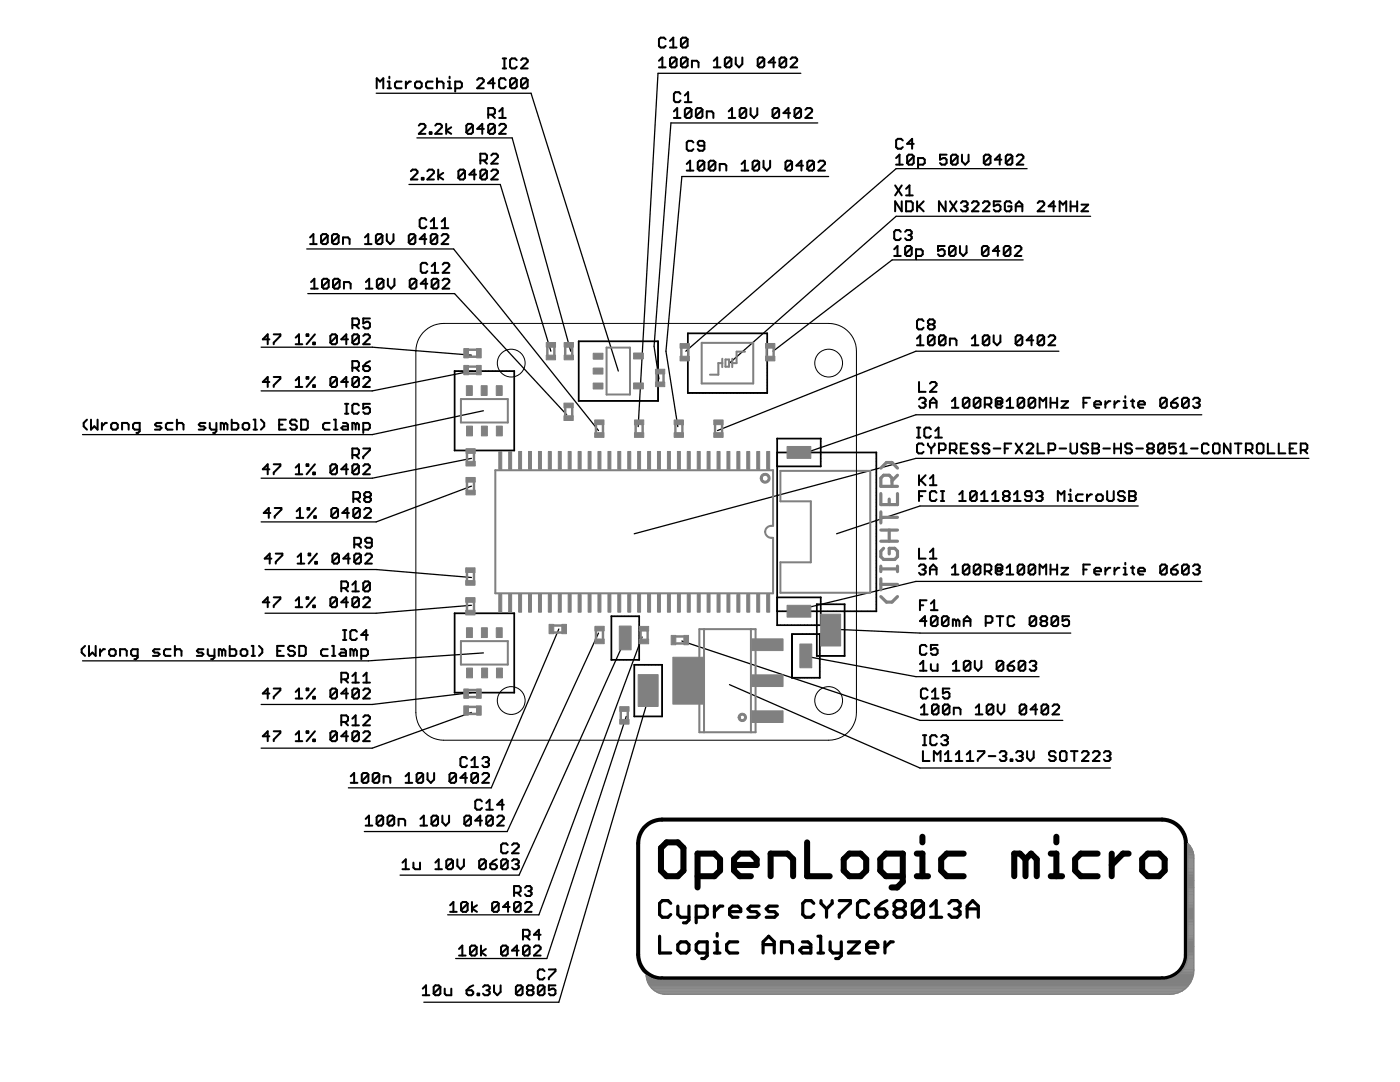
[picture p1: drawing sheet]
<svg xmlns="http://www.w3.org/2000/svg" width="279mm" height="216mm" viewBox="0 0 279 216" stroke-linecap="round" stroke-linejoin="round" font-family="sans-serif">
<g fill="#000" stroke="#000" stroke-width=".2">
<path d="M90.7 74h.1v16l-.1-.1zM90.7 74h12v.1h-12zM115.4 68.1h.2l-.1 12-.1-.1zM115.4 68.1l16-.1v.1l-15.9 .1zM137.2 66.5h.2l-.1 12-.1-.1zM137.2 78.4l15.9-.1 .1 .1-16 .1zM137.2 66.5l15.9-.1 .1 .1-16 .1zM153 66.5h.2l-.1 12-.1-.1zM90.7 89.8h12v.1l-12 .1zM102.6 74h.1v16l-.1-.1zM115.4 80l16-.1v.1l-15.9 .1zM131.3 68.1h.1v12l-.1-.1z"/>
<path d="M155 90.3h.2l-.1 31.7h-.1zM155 87.5h.2l-.1 5.6h-.1zM155 93h8.8l.1 .1h-8.8zM155 87.5l8.8-.1 .1 .1-8.8 .1zM163.7 87.5h.2l-.1 5.6h-.1zM155 90.3l19.9-.1 .1 .1-19.9 .1zM155 119.2h.2l-.1 5.6h-.1zM155 119.2l8.8-.1 .1 .1-8.8 .1zM90.7 122.3h.1v16l-.1-.1zM90.7 138.2l12-.1v.1l-12 .1zM90.7 122.3h12v.1h-12zM102.6 122.3h.1v16l-.1-.1z"/>
<path d="M121.9 122.9h.2l-.1 8.8h-.1zM121.9 131.6h5.7v.1h-5.6zM126.5 132.6h.2l-.1 10.4h-.1zM121.9 122.9h5.7v.1h-5.6zM127.5 122.9h.1v8.8h-.1zM126.5 132.6h5.7v.1h-5.6zM155 121.9h19.9l.1 .1h-19.9zM155 124.7h8.8l.1 .1h-8.8zM158 126.5h.1v8.8h-.1zM158 135.2h5.6l.1 .1h-5.7zM162.9 120.5h.2l-.1 10.5-.1-.1zM162.9 130.9l5.7-.1v.1l-5.6 .1z"/>
<path d="M158 126.5l5.6-.1 .1 .2h-5.7zM163.5 126.5h.2l-.1 8.8h-.1zM163.7 119.2h.2l-.1 5.6h-.1zM162.9 120.5h5.7v.1h-5.6zM168.5 120.5h.1v10.5l-.1-.1zM174.8 90.3h.2l-.1 31.7h-.1zM126.5 142.9h5.7v.1h-5.6zM132.1 132.6h.1v10.4h-.1z"/>
</g>
<g fill="#000" stroke="#000" stroke-width=".25">
<path d="M75.1 18.6h30.9zM131.3 14.6h28.5zM81.6 36.8h18.2zM83.2 27.5h19zM133.9 24.5h29.3zM136.1 35.2h29.3zM136.9 70.1l41.9-36.4zM178.8 33.7h26.2zM61.2 49.7h29.3zM61.4 58.6h29.3zM154.3 70.1l23.8-18.2zM145.6 72.5l33.2-29.3z"/>
<path d="M178.1 51.9h26.1zM178.8 43.2h38.9zM52.1 69.3h22.2zM52.1 78h22.2zM74.3 69.3l19.8 1.6zM74.3 78l19.8-4zM99.8 36.8l10.1 33.3zM102.2 27.5l11.7 42.6zM106 18.6l17.4 55.4zM133.9 24.5l-3.4 44.6zM130.5 69.1l1 6.5zM136.1 35.2l-3.2 34.9z"/>
<path d="M143.2 85.9l39.6-15.8zM182.8 70.1h28.5zM16.5 86.7h57.8zM52.1 95.4h22.2zM74.3 86.7l22.2-4.7zM74.3 95.4l19.8-3.9zM90.7 58.6l22.4 24.2zM90.5 49.7l28.9 36.2zM131.3 14.6l-3.9 70.5zM132.9 70.1l2.4 15zM126.6 106.5l56.2-15zM159.8 90.7l23-7.9z"/>
<path d="M182.8 82.8h57zM182.8 91.5h78.4zM52.1 104.1h23zM52.9 113.6h22.2zM75.1 104.1l19-7.1zM75.1 113.6l19 1.6zM159.8 121.6l23-5.6zM167 106.5l16.6-5.5zM183.6 101h43.6zM182.8 116h57zM16.5 131.9h57zM52.9 122.4h22.2z"/>
<path d="M73.5 131.9l23-1.6zM75.1 122.4l19-1.6zM161.4 131.1l21.4 3.9zM165.4 125.5l18.2 .8zM182.8 135h24.6zM183.6 126.3h30.1zM52.1 140.6h22.2zM52.1 149.3h22.2zM69.5 157.2h28.5zM74.3 140.6l19.8-2.4zM74.3 149.3l19.8-7.1zM111.5 125.5l-13.5 31.7z"/>
<path d="M145.6 136.6l38 16.6zM136.1 127.9l47.5 15.8zM183.6 143.7h28.5zM183.6 153.2h38zM72.7 165.9h28.5zM79.8 174.6h23.8zM119.4 126.3l-18.2 39.6zM125 127.1l-21.4 47.5zM84.6 200h26.9zM89.3 182.5h18.2zM90.9 191.3h18.2zM128.1 127.1l-20.6 55.4z"/>
<path d="M125 142.9l-15.9 48.4zM129.7 138.2l-18.2 61.8z"/>
</g>
<g fill="#000" stroke="#000" stroke-width="1.2">
<path d="M131.9 169.2v4.5zM131.9 173.7l1.1 1.1zM133 168.1l-1.1 1.1zM133 174.8h2.3zM133 168.1h2.3zM135.3 174.8l1.1-1.1zM136.4 169.2v4.5zM135.3 168.1l1.1 1.1zM139.2 170.3v6.8zM139.2 170.3h3.4zM142.6 170.3l1.1 1.1zM139.2 174.8h3.4z"/>
<path d="M143.7 171.4v2.3zM143.7 173.7l-1.1 1.1zM146.5 171.4v2.3zM146.5 171.4l1.1-1.1zM146.5 173.7l1.1 1.1zM147.6 170.3h2.3zM147.6 174.8h2.3zM149.9 170.3l1.1 1.1zM151 171.4v1.2zM146.5 172.6h4.5zM153.8 170.3v4.5zM153.8 170.3h3.4z"/>
<path d="M157.2 170.3l1.1 1.1zM158.3 171.4v3.4zM161.1 168.1v6.7zM161.1 174.8h4.5zM168.4 171.4v2.3zM168.4 173.7l1.1 1.1zM169.5 174.8h2.2zM169.5 170.3l-1.1 1.1zM171.7 174.8l1.2-1.1zM169.5 170.3h2.2zM172.9 171.4v2.3zM171.7 170.3l1.2 1.1z"/>
<path d="M175.7 171.4v2.3zM175.7 173.7l1.1 1.1zM176.8 170.3l-1.1 1.1zM176.8 174.8h3.4zM177.9 177.1h1.1zM179 177.1l1.2-1.1zM180.2 170.3v5.7zM176.8 170.3h3.4zM183 170.3h1.1zM183 174.8h2.2zM184.1 170.3v4.5zM184.1 167v1.1z"/>
<path d="M187.8 171.4v2.3zM187.8 173.7l1.2 1.1zM189 170.3l-1.2 1.1zM189 174.8h3.3zM189 170.3h3.3zM202.4 170.3v4.5zM202.4 170.3h1.1zM203.5 170.3l1.2 1.1zM204.7 171.4v3.4zM204.7 171.4l1.1-1.1zM205.8 170.3l1.1 1.1zM206.9 171.4v3.4z"/>
<path d="M209.7 170.3h1.1zM209.7 174.8h2.3zM210.8 170.3v4.5zM210.8 167v1.1zM214.6 171.4v2.3zM214.6 173.7l1.1 1.1zM215.7 170.3l-1.1 1.1zM215.7 174.8h3.4zM215.7 170.3h3.4zM221.9 170.3v4.5zM224.1 170.3l-2.2 2.3zM224.1 170.3h1.1z"/>
<path d="M227.9 171.4v2.3zM227.9 173.7l1.2 1.1zM229.1 174.8h2.2zM229.1 170.3l-1.2 1.1zM231.3 174.8l1.1-1.1zM229.1 170.3h2.2zM232.4 171.4v2.3zM231.3 170.3l1.1 1.1z"/>
</g>
<g fill="#000" stroke="#000" stroke-width=".63">
<path d="M132.2 179.7l-.6 .6zM132.2 179.7h1.1zM160.8 179.7l-.6 .6zM160.8 179.7h1.1zM163.9 179.7v.6zM167.5 179.7h2.2zM169.7 179.7v.6zM171.1 180.3l.6-.6zM171.7 179.7h1.1zM175.9 180.3l1.1-.6zM179 179.7h1.1zM180.1 179.7l.6 .6z"/>
<path d="M182.6 179.7h1.1zM183.7 179.7l.6 .6zM186.8 179.7v3.3zM189.9 179.7h1.1zM191 179.7l.6 .6zM194.1 179.7l1.1 1.1zM131.6 180.3v2.2zM131.6 182.5l.6 .5zM131.6 186.8v3.4zM131.6 190.2h2.3zM132.2 183h1.1zM133.9 182.5l-.6 .5z"/>
<path d="M133.3 179.7l.6 .6zM135.3 180.8v1.7zM135.3 182.5l.5 .5zM135.3 188.5v1.1zM135.3 189.6l.5 .6zM135.8 183h1.7zM135.8 190.2h1.1zM135.3 188.5l.5-.6zM136.4 184.1h.5zM137.5 189.6l-.6 .6zM135.8 187.9h1.1zM137.5 180.8v2.8z"/>
<path d="M137.5 183.6l-.6 .5zM137.5 188.5v1.1zM136.9 187.9l.6 .6zM138.9 180.8v3.3zM138.9 180.8h1.7zM138.9 188.5v1.1zM138.9 189.6l.6 .6zM139.5 187.9l-.6 .6zM139.5 190.2h1.6zM140 191.3h.6zM140.6 180.8l.5 .6zM138.9 183h1.7z"/>
<path d="M140.6 191.3l.5-.6zM141.1 181.4v1.1zM141.1 182.5l-.5 .5zM141.1 187.9v2.8zM139.5 187.9h1.6zM142.6 180.8v2.2zM142.6 181.9l1.1-1.1zM142.6 187.9h.5zM142.6 190.2h1.1zM143.1 187.9v2.3zM143.1 186.3v.5zM143.7 180.8h.6z"/>
<path d="M145 188.5v1.1zM145 189.6l.6 .6zM145.6 187.9l-.6 .6zM145.6 190.2h1.6zM145.6 181.4v1.1zM145.6 181.4l.6-.6zM145.6 182.5l.6 .5zM146.2 180.8h1.1zM145.6 187.9h1.6zM146.2 183h1.1zM147.3 180.8l.5 .6zM147.8 181.4v.5z"/>
<path d="M145.6 181.9h2.2zM149.3 183h1.6zM149.3 181.4l.5-.6zM149.3 181.4l.5 .5zM149.8 180.8h1.7zM150.9 183l.6-.5zM149.8 181.9h1.1zM150.9 181.9l.6 .6zM152.3 187.9v2.3zM152.3 187.9l1.1-1.1zM152.3 188.5h2.2zM152.9 183h1.7z"/>
<path d="M152.9 181.4l.6-.6zM153.4 186.8l1.1 1.1zM152.9 181.4l.6 .5zM153.5 180.8h1.6zM154.5 187.9v2.3zM154.6 183l.5-.5zM153.5 181.9h1.1zM154.6 181.9l.5 .6zM156 187.9v2.3zM156 187.9h1.6zM157.6 187.9l.6 .6zM158.2 188.5v1.7z"/>
<path d="M159.6 189.6l.5-.6zM160.1 187.9h1.1zM159.6 189.6l.5 .6zM160.1 189h1.7zM160.2 180.3v2.2zM160.2 182.5l.6 .5zM160.8 183h1.1zM161.2 187.9l.6 .6zM161.8 188.5v1.7zM160.1 190.2h1.7zM161.9 183l.5-.5zM161.9 179.7l.5 .6z"/>
<path d="M163.2 186.8h.6zM163.2 190.2h1.2zM163.8 186.8v3.4zM163.9 180.3l1.1 1.1zM165 181.4l1.1-1.1zM165 181.4v1.6zM165.7 187.9v1.7zM165.7 189.6l.5 .6zM166.1 179.7v.6zM166.2 190.2h1.7zM166.8 191.3h.5zM167.5 182.5v.5z"/>
<path d="M167.9 187.9v2.8zM167.9 190.7l-.6 .6zM169.3 187.9h2.2zM169.3 190.2h2.2zM169.7 180.3l-2.2 2.2zM171.1 180.3v2.2zM171.1 182.5l.6 .5zM171.5 187.9l-2.2 2.3zM171.7 183h1.1zM172.8 183l.6-.5zM173 188.5v1.1zM173 188.5l.5-.6z"/>
<path d="M172.8 179.7l.6 .6zM173 189.6l.5 .6zM173.5 187.9h1.1zM173.5 190.2h1.1zM174.6 187.9l.6 .6zM174.8 181.4v1.1zM174.8 182.5l.5 .5zM175.2 188.5v.5zM173 189h2.2zM175.3 183h1.1zM175.9 180.3l-1.1 1.1zM176.4 183l.6-.5z"/>
<path d="M174.8 181.4h1.6zM176.6 187.9v2.3zM176.6 189l1.1-1.1zM177 181.9v.6zM176.4 181.4l.6 .5zM177.7 187.9h.6zM178.4 180.3l.6-.6zM178.4 181.9v.6zM179 181.4l-.6 .5zM178.4 180.3v.5zM178.4 182.5l.6 .5zM178.4 180.8l.6 .6z"/>
<path d="M179 181.4h1.1zM180.1 181.4l.6 .5zM179 183h1.1zM180.7 180.3v.5zM180.1 181.4l.6-.6zM180.7 181.9v.6zM180.7 182.5l-.6 .5zM182.1 180.3v2.2zM182.1 180.3l.5-.6zM182.1 182.5l2.2-2.2zM182.1 182.5l.5 .5zM182.6 183h1.1z"/>
<path d="M184.3 180.3v2.2zM184.3 182.5l-.6 .5zM185.7 180.8l1.1-1.1zM185.7 183h2.2zM189.4 180.3l.5-.6zM189.4 182.5l.5 .5zM190.5 181.4h.5zM191 181.4l.6 .5zM189.9 183h1.1zM191.6 180.3v.5zM191 181.4l.6-.6zM191.6 181.9v.6z"/>
<path d="M191 183l.6-.5zM193 180.8v2.2zM193 180.8l1.1-1.1zM193 181.4h2.2zM195.2 180.8v2.2z"/>
</g>
<path d="M132.1 163.5h99.8zM236.7 168.3v22.2zM127.4 168.3v22.2zM132.1 195.2h99.8z" fill="#000" stroke="#000" stroke-width=".8"/>
<path d="M132.1 163.5a4.8 4.8 0 0 0-4.7 4.8M231.9 163.5a4.8 4.8 0 0 1 4.8 4.8M127.4 190.5a4.7 4.7 0 0 0 4.7 4.7M236.7 190.5a4.7 4.7 0 0 1-4.8 4.7" fill="none" stroke="#000" stroke-width=".8"/>
<g fill="#000" stroke="#000" stroke-width=".4">
<path d="M75.2 15.6v2zM75.2 15.6l.6 .7zM75.8 16.3l.7-.7zM76.5 15.6v2zM77.4 16.3h.3zM77.4 17.6h.6zM77.7 16.3v1.3zM77.7 15.3v.3zM78.8 16.6v.7zM78.8 17.3l.3 .3zM79.1 16.3l-.3 .3zM79.1 17.6h1z"/>
<path d="M79.1 16.3h1zM81 16.3v1.3zM81.7 16.3l-.7 .7zM81.7 16.3h.3zM82.8 16.6v.7zM82.8 17.3l.4 .3zM83.2 17.6h.6zM83.2 16.3l-.4 .3zM83.8 17.6l.4-.3zM83.2 16.3h.6zM84.2 16.6v.7zM83.8 16.3l.4 .3z"/>
<path d="M85 16.6v.7zM85 17.3l.3 .3zM85.3 16.3l-.3 .3zM85.3 17.6h1zM85.3 16.3h1zM87.2 15.6v2zM87.2 16.6l.3-.3zM87.5 16.3h.7zM88.2 16.3l.3 .3zM88.5 16.6v1zM89.4 16.3h.3zM89.4 17.6h.7z"/>
<path d="M89.7 16.3v1.3zM89.7 15.3v.3zM90.8 16.3v2zM90.8 16.3h1zM91.8 16.3l.4 .3zM90.8 17.6h1zM92.2 16.6v.7zM92.2 17.3l-.4 .3zM96.5 16.3l-1.3 1.3zM95.2 16l.4-.4zM95.6 15.6h.6zM95.2 17.6h1.3z"/>
<path d="M96.5 16v.3zM96.2 15.6l.3 .4zM97.4 16.6h1.3zM98.4 15.6v2zM98.4 15.6l-1 1zM99.6 16v1.3zM99.6 17.3l.3 .3zM99.9 15.6l-.3 .4zM99.9 17.6h.7zM100.3 13.7h.7zM100.3 11.7h.7zM99.9 15.6h.7z"/>
<path d="M100.9 17.3l-.3 .3zM100.7 11.7v2zM100.6 15.6l.3 .4zM101.8 12v1.3zM101.8 13.3l.3 .4zM101.8 16v1.3zM101.8 16l.3-.4zM101.8 17.3l1.3-1.3zM102.1 11.7l-.3 .3zM102.1 13.7h.7zM102.1 15.6h.7zM101.8 17.3l.3 .3z"/>
<path d="M102.1 11.7h.7zM102.8 13.7l.3-.4zM102.8 15.6l.3 .4zM102.1 17.6h.7zM102.8 11.7l.3 .3zM103.1 16v1.3zM103.1 17.3l-.3 .3zM105.3 12.3l-1.3 1.4zM104 16v1.3zM104.3 15.6l-.3 .4zM105.3 16l-1.3 1.3zM104.3 11.7l-.3 .3z"/>
<path d="M104.3 15.6h.7zM104 17.3l.3 .3zM104.3 11.7h.7zM105 15.6l.3 .4zM104.3 17.6h.7zM104 13.7h1.3zM105.3 12v.3zM105 11.7l.3 .3zM105.3 16v1.3zM105.3 17.3l-.3 .3zM131.5 7.8v1.4zM131.5 9.2l.3 .3z"/>
<path d="M131.5 12.1l.7-.6zM131.5 13.4h1.3zM131.5 7.8l.3-.3zM131.8 9.5h.7zM132.2 11.5v1.9zM131.8 7.5h.7zM132.5 9.5l.3-.3zM132.5 7.5l.3 .3zM133.7 8.2l.7-.7zM133.7 9.5h1.3zM133.7 11.8v1.3zM133.7 11.8l.3-.3z"/>
<path d="M135 11.8l-1.3 1.3zM134 11.5h.7zM133.7 13.1l.3 .3zM134.4 7.5v2zM134.5 18.7v1.3zM134.7 11.5l.3 .3zM134 13.4h.7zM134.8 18.4l-.3 .3zM135 11.8v1.3zM135 13.1l-.3 .3zM134.8 18.4h.7zM135.5 18.4l.3 .3z"/>
<path d="M135.9 7.8v1.4zM135.9 7.8l.3-.3zM137.2 7.8l-1.3 1.4zM135.9 11.8v1.3zM135.9 11.8l.3-.3zM137.2 11.8l-1.3 1.3zM136.2 7.5h.7zM135.9 9.2l.3 .3zM136.2 11.5h.7zM135.9 13.1l.3 .3zM136.7 19l.6-.6zM136.9 7.5l.3 .3z"/>
<path d="M136.2 9.5h.7zM136.9 11.5l.3 .3zM136.2 13.4h.7zM137.2 7.8v1.4zM136.9 9.5l.3-.3zM137.2 11.8v1.3zM136.9 13.4l.3-.3zM137.3 18.4v2zM138.1 12.1v1.3zM138.1 12.1h1zM139.1 12.1l.3 .4zM139.4 12.5v.9z"/>
<path d="M142.5 12.1l.6-.6zM142.5 13.4h1.3zM143.1 11.5v1.9zM144.7 11.8v1.3zM144.7 11.8l.3-.3zM146 11.8l-1.3 1.3zM145 11.5h.6zM144.7 13.1l.3 .3zM145.6 11.5l.4 .3zM145 13.4h.6zM146 11.8v1.3zM145.6 13.4l.4-.3z"/>
<path d="M146.8 11.5v1.3zM146.8 12.8l.7 .6zM147.5 13.4l.6-.6zM148.1 11.5v1.3zM151.2 11.8v1.3zM151.2 11.8l.3-.3zM152.5 11.8l-1.3 1.3zM151.5 11.5h.7zM151.2 13.1l.3 .3zM152.2 11.5l.3 .3zM151.5 13.4h.7zM152.5 11.8v1.3z"/>
<path d="M152.5 13.1l-.3 .3zM153.4 12.5h1.3zM154.4 11.5v1.9zM154.4 11.5l-1 1zM155.6 11.8v1.3zM155.6 11.8l.3-.3zM156.9 11.8l-1.3 1.3zM155.9 11.5h.7zM155.6 13.1l.3 .3zM156.6 11.5l.3 .3zM155.9 13.4h.7zM156.9 11.8v1.3z"/>
<path d="M156.6 13.4l.3-.3zM159.1 12.1l-1.3 1.3zM158.1 11.5l-.3 .3zM158.1 11.5h.7zM157.8 13.4h1.3zM159.1 11.8v.3zM158.8 11.5l.3 .3zM82 35.8l1.3-1.3zM82 34.2l.3-.4zM82.3 33.8h.7zM82 35.8h1.3zM83.3 34.2v.3z"/>
<path d="M83 33.8l.3 .4zM84.9 25.4l-1.3 1.3zM83.9 24.7l-.3 .4zM84.2 35.5v.3zM84.2 35.5h.3zM84.5 35.5v.3zM84.2 35.8h.3zM83.9 24.7h.7zM83.6 26.7h1.3zM84.9 25.1v.3zM84.6 24.7l.3 .4zM85.3 35.8l1.3-1.3z"/>
<path d="M85.3 34.2l.3-.4zM85.8 26.4v.3zM85.8 26.4h.3zM86.1 26.4v.3zM85.8 26.7h.3zM85.6 33.8h.7zM85.3 35.8h1.3zM86.6 34.2v.3zM86.3 33.8l.3 .4zM86.9 26.7l1.3-1.3zM87.2 24.7l-.3 .4zM87.5 33.8v2z"/>
<path d="M87.5 35.2l1-.7zM87.2 24.7h.7zM86.9 26.7h1.3zM88.2 25.1v.3zM87.9 24.7l.3 .4zM87.5 35.2l1 .6zM89 24.7v2zM89 26.1l1-.7zM89 26.1l1 .6zM91.5 34.2v1.3zM91.5 34.2l.3-.4zM92.8 34.2l-1.3 1.3z"/>
<path d="M91.8 33.8h.7zM91.5 35.5l.3 .3zM92.5 33.8l.3 .4zM91.8 35.8h.7zM92.8 34.2v1.3zM92.8 35.5l-.3 .3zM93.1 25.1v1.3zM93.4 24.7l-.3 .4zM94.4 25.1l-1.3 1.3zM93.4 24.7h.6zM93.1 26.4l.3 .3zM93.7 34.8h1.3z"/>
<path d="M94 24.7l.4 .4zM93.4 26.7h.6zM94.4 25.1v1.3zM94 26.7l.4-.3zM94.7 33.8v2zM94.7 33.8l-1 1zM95.2 25.7h1.4zM95.9 30.7v2zM95.9 30.7h.9zM95.9 34.2v1.3zM95.9 34.2l.3-.4zM97.2 34.2l-1.3 1.3z"/>
<path d="M96.2 33.8h.6zM95.9 35.5l.3 .3zM96.2 24.7v2zM96.2 24.7l-1 1zM96.5 32l.7 .7zM96.8 30.7l.4 .3zM95.9 32h.9zM96.8 33.8l.4 .4zM96.2 35.8h.6zM97.2 31v.7zM97.2 31.7l-.4 .3zM97.2 34.2v1.3z"/>
<path d="M96.8 35.8l.4-.3zM97.4 21.6v1.9zM97.4 21.6h1zM97.4 25.1v1.3zM97.8 24.7l-.4 .4zM97.4 26.4l1.4-1.3zM97.8 24.7h.6zM97.4 26.4l.4 .3zM99.4 31.3l-1.4 1.4zM98 35.8l1.4-1.3zM98.1 22.9l.7 .6zM98.4 30.7l-.4 .3z"/>
<path d="M98 34.2l.4-.4zM98.4 21.6l.4 .3zM97.4 22.9h1zM98.4 24.7l.4 .4zM97.8 26.7h.6zM98.8 21.9v.7zM98.4 22.9l.4-.3zM98.8 25.1v1.3zM98.4 26.7l.4-.3zM98.4 30.7h.6zM98.4 33.8h.6zM98 32.7h1.4z"/>
<path d="M99.4 31v.3zM99 30.7l.4 .3zM98 35.8h1.4zM99.4 34.2v.3zM99 33.8l.4 .4zM99.6 22.2l.7-.6zM99.6 23.5h1.3zM100.9 25.4l-1.3 1.3zM99.9 24.7l-.3 .4zM100.3 21.6v1.9zM99.9 24.7h.7zM99.6 26.7h1.3z"/>
<path d="M100.9 25.1v.3zM100.6 24.7l.3 .4zM134.5 20l.3 .4zM134.5 22.2l.6-.6zM134.5 23.5h1.3zM134.8 20.4h.7zM135.1 21.6v1.9zM135.8 20l-.3 .4zM136.7 20.4h1.3zM136.7 21.9v1.3zM136.7 21.9l.3-.3zM136.7 23.2l1.3-1.3z"/>
<path d="M137 21.6h.7zM136.7 23.2l.3 .3zM137.1 28.4v1.4zM137.1 29.8l.3 .3zM137.1 32.7l.6-.6zM137.1 34h1.3zM137.1 28.4l.3-.3zM137.4 30.1h.6zM137.7 21.6l.3 .3zM137 23.5h.7zM137.7 32.1v1.9zM138 21.9v1.3z"/>
<path d="M137.7 23.5l.3-.3zM137.4 28.1h.6zM138 30.1l.4-.3zM138 28.1l.4 .3zM138.9 21.9v1.3zM138.9 21.9l.3-.3zM140.2 21.9l-1.3 1.3zM139.2 21.6h.6zM138.9 23.2l.3 .3zM139.3 29.8l.3 .3zM139.3 28.4v.4zM139.3 28.8l.3 .3z"/>
<path d="M139.3 32.4v1.3zM139.3 32.4l.3-.3zM140.6 32.4l-1.3 1.3zM139.6 30.1h.7zM139.6 28.1l-.3 .3zM139.6 29.1h1zM139.6 32.1h.7zM139.3 33.7l.3 .3zM139.8 21.6l.4 .3zM139.2 23.5h.6zM140.2 21.9v1.3zM139.8 23.5l.4-.3z"/>
<path d="M140.3 30.1l.3-.3zM139.6 28.1h.7zM140.3 32.1l.3 .3zM139.6 34h.7zM140.6 28.4v1.4zM140.3 28.1l.3 .3zM140.6 32.4v1.3zM140.6 33.7l-.3 .3zM141.1 22.2v1.3zM141.1 22.2h.9zM141.4 32.4v1.3zM141.4 32.4l.4-.3z"/>
<path d="M141.4 33.7l1.4-1.3zM141.8 32.1h.6zM141.4 33.7l.4 .3zM142 22.2l.4 .4zM142.4 22.6v.9zM142.4 32.1l.4 .3zM141.8 34h.6zM142.8 32.4v1.3zM142.4 34l.4-.3zM143.6 32.7v1.3zM143.6 32.7h1zM144.6 32.7l.3 .3z"/>
<path d="M144.9 33v1zM145.4 22.2l.7-.6zM145.4 23.5h1.3zM146.1 21.6v1.9zM147.6 21.9v1.3zM147.6 21.9l.4-.3zM148.9 21.9l-1.3 1.3zM148 21.6h.6zM147.6 23.2l.4 .3zM148 32.7l.7-.6zM148 34h1.3zM148.6 21.6l.3 .3z"/>
<path d="M148 23.5h.6zM148.7 32.1v1.9zM148.9 21.9v1.3zM148.9 23.2l-.3 .3zM149.8 21.6v1.3zM149.8 22.9l.7 .6zM150.2 32.4v1.3zM150.2 32.4l.3-.3zM151.5 32.4l-1.3 1.3zM150.5 23.5l.6-.6zM150.5 32.1h.7zM150.2 33.7l.3 .3z"/>
<path d="M151.1 21.6v1.3zM151.2 32.1l.3 .3zM150.5 34h.7zM151.5 32.4v1.3zM151.2 34l.3-.3zM152.4 32.1v1.3zM152.4 33.4l.6 .6zM153 34l.7-.6zM153.7 32.1v1.3zM154.2 21.9v1.3zM154.2 21.9l.3-.3zM155.5 21.9l-1.3 1.3z"/>
<path d="M154.5 21.6h.7zM154.2 23.2l.3 .3zM155.2 21.6l.3 .3zM154.5 23.5h.7zM155.5 21.9v1.3zM155.5 23.2l-.3 .3zM156.4 22.6h1.3zM156.8 32.4v1.3zM156.8 32.4l.3-.3zM158.1 32.4l-1.3 1.3zM157.1 32.1h.7zM156.8 33.7l.3 .3z"/>
<path d="M157.4 21.6v1.9zM157.4 21.6l-1 1zM157.8 32.1l.3 .3zM157.1 34h.7zM158.1 32.4v1.3zM158.1 33.7l-.3 .3zM158.6 21.9v1.3zM158.6 21.9l.3-.3zM159.9 21.9l-1.3 1.3zM158.9 21.6h.7zM158.6 23.2l.3 .3zM158.9 33h1.4z"/>
<path d="M159.6 21.6l.3 .3zM158.9 23.5h.7zM159.9 21.9v1.3zM159.9 23.2l-.3 .3zM159.9 32.1v1.9zM158.9 33l1-.9zM160.7 23.5l1.4-1.3zM160.7 21.9l.4-.3zM161.1 32.4v1.3zM161.1 32.4l.4-.3zM161.1 33.7l1.4-1.3zM161.5 32.1h.6z"/>
<path d="M161.1 33.7l.4 .3zM161.1 21.6h.6zM160.7 23.5h1.4zM162.1 21.9v.3zM161.7 21.6l.4 .3zM162.1 32.1l.4 .3zM161.5 34h.6zM162.5 32.4v1.3zM162.1 34l.4-.3zM163.3 34l1.3-1.3zM163.6 32.1l-.3 .3zM163.6 32.1h.7z"/>
<path d="M163.3 34h1.3zM164.6 32.4v.3zM164.3 32.1l.3 .3zM178.6 37l1.4 2zM178.8 28v1.4zM178.8 29.4l.4 .3zM178.8 31.5l.7-.6zM178.8 32.9h1.4zM178.8 28l.4-.3zM179.2 29.7h.6zM179.5 30.9v2zM179.2 27.7h.6z"/>
<path d="M179.8 29.7l.4-.3zM180 37l-1.4 2zM179.8 27.7l.4 .3zM180.8 37.7l.7-.7zM180.8 39h1.4zM181 28.7h1.4zM181 31.2v1.3zM181.4 30.9l-.4 .3zM182.4 31.2l-1.4 1.3zM181.4 30.9h.6zM181 32.5l.4 .4zM181.5 37v2z"/>
<path d="M182 27.7v2zM182 27.7l-1 1zM182 30.9l.4 .3zM181.4 32.9h.6zM182.4 31.2v1.3zM182.4 32.5l-.4 .4zM183.2 31.5v2zM183.2 31.5h1zM184.2 31.5l.4 .4zM183.2 32.9h1zM184.6 31.9v.6zM184.2 32.9l.4-.4z"/>
<path d="M187.6 30.9v1zM187.6 31.9l.7-.4zM187.6 32.5l.3 .4zM188.3 31.5h.3zM188.6 31.5l.3 .4zM187.9 32.9h.7zM187.6 30.9h1.3zM188.9 31.9v.6zM188.9 32.5l-.3 .4zM189.8 31.2v1.3zM190.1 30.9l-.3 .3zM189.8 32.5l1.3-1.3z"/>
<path d="M190.1 30.9h.7zM189.8 32.5l.3 .4zM190.8 30.9l.3 .3zM190.1 32.9h.7zM191.1 31.2v1.3zM190.8 32.9l.3-.4zM192 30.9v1.3zM192 32.2l.6 .7zM192.6 32.9l.7-.7zM193.3 30.9v1.3zM196.3 31.2v1.3zM196.3 31.2l.4-.3z"/>
<path d="M196.3 32.5l1.4-1.3zM196.7 30.9h.6zM196.3 32.5l.4 .4zM197.3 30.9l.4 .3zM196.7 32.9h.6zM197.7 31.2v1.3zM197.3 32.9l.4-.4zM198.5 31.9h1.4zM199.5 30.9v2zM199.5 30.9l-1 1zM200.7 31.2v1.3zM200.7 31.2l.4-.3z"/>
<path d="M202 31.2l-1.3 1.3zM201.1 30.9h.6zM200.7 32.5l.4 .4zM201.7 30.9l.3 .3zM201.1 32.9h.6zM202 31.2v1.3zM202 32.5l-.3 .4zM202.9 32.9l1.3-1.4zM203.2 30.9l-.3 .3zM203.2 30.9h.7zM202.9 32.9h1.3zM204.2 31.2v.3z"/>
<path d="M203.9 30.9l.3 .3zM61.9 47.4l.6-.7zM61.9 48.7h1.3zM62.7 55.6l-.6 .7zM62.1 57.6h1.3zM62.5 46.7v2zM62.7 55.6v2zM64.1 47v1.4zM64.1 47l.3-.3zM64.1 48.4l1.3-1.4zM64.3 55.9v1.4zM64.3 55.9l.3-.3z"/>
<path d="M64.3 57.3l1.3-1.4zM64.4 46.7h.7zM64.1 48.4l.3 .3zM64.6 55.6h.7zM64.3 57.3l.3 .3zM65.1 46.7l.3 .3zM64.4 48.7h.7zM65.3 55.6l.3 .3zM64.6 57.6h.7zM65.4 47v1.4zM65.4 48.4l-.3 .3zM65.6 55.9v1.4z"/>
<path d="M65.3 57.6l.3-.3zM66.3 47v1.4zM66.3 47l.3-.3zM66.3 48.4l1.3-1.4zM66.5 55.9v1.4zM66.5 55.9l.3-.3zM67.8 55.9l-1.3 1.4zM66.6 46.7h.6zM66.3 48.4l.3 .3zM66.8 55.6h.7zM66.5 57.3l.3 .3zM67.2 46.7l.4 .3z"/>
<path d="M66.6 48.7h.6zM67.5 55.6l.3 .3zM66.8 57.6h.7zM67.6 47v1.4zM67.6 48.4l-.4 .3zM67.8 55.9v1.4zM67.8 57.3l-.3 .3zM68.5 47.4v1.3zM68.5 47.4h.9zM68.6 56.3v1.3zM68.6 56.3h1zM69.4 47.4l.4 .3z"/>
<path d="M69.6 56.3l.4 .3zM69.8 47.7v1zM70 56.6v1zM72.8 47.4l.7-.7zM72.8 48.7h1.3zM73 56.3l.7-.7zM73 57.6h1.3zM73.5 46.7v2zM73.7 55.6v2zM75 47v1.4zM75 47l.4-.3zM76.3 47l-1.3 1.4z"/>
<path d="M75.2 55.9v1.4zM75.2 55.9l.3-.3zM75.2 57.3l1.3-1.4zM75.4 46.7h.6zM75 48.4l.4 .3zM75.5 55.6h.7zM75.2 57.3l.3 .3zM76 46.7l.3 .3zM75.4 48.7h.6zM76.2 55.6l.3 .3zM75.5 57.6h.7zM76.3 47v1.4z"/>
<path d="M76.3 48.4l-.3 .3zM76.5 55.9v1.4zM76.2 57.6l.3-.3zM77.2 46.7v1.3zM77.2 48l.7 .7zM77.4 55.6v1.3zM77.4 56.9l.7 .7zM78.5 48l-.6 .7zM78.1 57.6l.6-.7zM78.5 46.7v1.3zM78.7 55.6v1.3zM81.6 47v1.4z"/>
<path d="M81.6 47l.3-.3zM82.9 47l-1.3 1.4zM81.8 55.9v1.4zM81.8 55.9l.3-.3zM81.8 57.3l1.3-1.4zM81.9 46.7h.7zM81.6 48.4l.3 .3zM82.1 55.6h.7zM81.8 57.3l.3 .3zM82.6 46.7l.3 .3zM81.9 48.7h.7zM82.8 55.6l.3 .3z"/>
<path d="M82.1 57.6h.7zM82.9 47v1.4zM82.9 48.4l-.3 .3zM83.1 55.9v1.4zM82.8 57.6l.3-.3zM83.8 43.9v1.3zM83.8 45.2l.3 .3zM83.8 47.7h1.3zM84 52.8v1.3zM84 54.1l.3 .3zM84 56.6h1.3zM84.1 43.5l-.3 .4z"/>
<path d="M84.1 45.5h.7zM84.3 52.5l-.3 .3zM84.3 54.4h.7zM84.1 43.5h.7zM84.8 45.5l.3-.3zM84.8 46.7v2zM84.8 46.7l-1 1zM84.3 52.5h.7zM85.3 54.1l-.3 .3zM85 55.6v2zM85 55.6l-1 1zM84.8 43.5l.3 .4z"/>
<path d="M85 52.5l.3 .3zM86 44.2l.6-.7zM86 45.5h1.3zM86 47v1.4zM86 47l.3-.3zM87.3 47l-1.3 1.4zM86.1 53.1l.7-.6zM86.1 54.4h1.4zM86.1 55.9v1.4zM86.1 55.9l.4-.3zM86.1 57.3l1.4-1.4zM86.3 46.7h.7z"/>
<path d="M86 48.4l.3 .3zM86.5 55.6h.6zM86.1 57.3l.4 .3zM86.6 43.5v2zM86.8 52.5v1.9zM87 46.7l.3 .3zM86.3 48.7h.7zM87.1 55.6l.4 .3zM86.5 57.6h.6zM87.3 47v1.4zM87.3 48.4l-.3 .3zM87.5 55.9v1.4z"/>
<path d="M87.1 57.6l.4-.3zM88.1 44.2l.7-.7zM88.1 45.5h1.4zM88.1 48.7l1.4-1.3zM88.3 57.6l1.4-1.3zM89.7 53.1l-1.4 1.3zM88.1 47l.4-.3zM88.7 52.5l-.4 .3zM88.3 55.9l.4-.3zM88.8 43.5v2zM88.5 46.7h.6zM88.7 52.5h.6z"/>
<path d="M88.7 55.6h.6zM88.1 48.7h1.4zM89.5 47v.4zM89.1 46.7l.4 .3zM88.3 54.4h1.4zM89.7 52.8v.3zM89.3 52.5l.4 .3zM88.3 57.6h1.4zM89.7 55.9v.4zM89.3 55.6l.4 .3zM178.5 46.2v1.4zM178.5 47.6l.3 .3z"/>
<path d="M178.5 49.7l.6-.6zM178.5 51.1h1.3zM178.6 40.2v2zM178.6 40.2l1.4 2zM178.8 45.9l-.3 .3zM178.8 47.9h.6zM179.1 49.1v2zM178.8 45.9h.6zM179.4 47.9l.4-.3zM179.4 45.9l.4 .3zM180 40.2v2zM180.6 46.2l.4-.3z"/>
<path d="M180.6 49.4v1.3zM180.6 49.4l.4-.3zM181.9 49.4l-1.3 1.3zM180.8 40.2v2zM180.8 42.2h1zM181 45.9h.6zM180.6 47.6l.4 .3zM181 49.1h.6zM180.6 50.7l.4 .4zM181.6 45.9l.3 .3zM181.3 46.9h.3zM181.6 46.9l.3 .3z"/>
<path d="M181 47.9h.6zM181.6 49.1l.3 .3zM181 51.1h.6zM181.8 42.2l.4-.4zM180.8 40.2h1zM181.9 46.2v.4zM181.9 46.6l-.3 .3zM181.9 47.2v.4zM181.9 47.6l-.3 .3zM181.9 49.4v1.3zM181.9 50.7l-.3 .4zM182.2 40.5v1.3z"/>
<path d="M181.8 40.2l.4 .3zM182.8 49.7v2zM182.8 49.7h1zM183 40.2v2zM184.3 40.2l-1.3 1.3zM183.3 41.2l1 1zM183.8 49.7l.3 .4zM182.8 51.1h1zM184.1 50.1v.6zM184.1 50.7l-.3 .4zM187.2 49.1v1zM187.2 50.1l.7-.4z"/>
<path d="M187.4 40.2v2zM187.4 40.2l1.3 2zM187.2 50.7l.3 .4zM187.9 49.7h.3zM188.2 49.7l.3 .4zM187.5 51.1h.7zM187.2 49.1h1.3zM188.5 50.1v.6zM188.5 50.7l-.3 .4zM188.7 40.2v2zM189.4 49.4v1.3zM189.7 49.1l-.3 .3z"/>
<path d="M189.4 50.7l1.3-1.3zM189.6 40.2l1.3 2zM189.7 49.1h.7zM189.4 50.7l.3 .4zM190.4 49.1l.3 .3zM189.7 51.1h.7zM190.7 49.4v1.3zM190.7 50.7l-.3 .4zM190.9 40.2l-1.3 2zM191.6 49.1v1.3zM191.6 50.4l.6 .7zM191.8 40.5l.3-.3z"/>
<path d="M192.1 40.2h.7zM191.8 41.8l.3 .4zM192.9 50.4l-.7 .7zM192.8 40.2l.3 .3zM192.4 41.2h.4zM192.8 41.2l.3 .3zM192.1 42.2h.7zM192.9 49.1v1.3zM193.1 40.5v.3zM193.1 40.8l-.3 .4zM193.1 41.5v.3zM193.1 41.8l-.3 .4z"/>
<path d="M195.3 40.8l-1.3 1.4zM194.3 40.2l-.3 .3zM194.3 40.2h.6zM194 42.2h1.3zM195.3 40.5v.3zM194.9 40.2l.4 .3zM196 49.4v1.3zM196.3 49.1l-.3 .3zM197.3 49.4l-1.3 1.3zM197.5 40.8l-1.3 1.4zM196.3 49.1h.6zM196 50.7l.3 .4z"/>
<path d="M196.5 40.2l-.3 .3zM196.9 49.1l.4 .3zM196.3 51.1h.6zM196.5 40.2h.6zM197.3 49.4v1.3zM197.3 50.7l-.4 .4zM196.2 42.2h1.3zM197.5 40.5v.3zM197.1 40.2l.4 .3zM198.1 50.1h1.4zM198.3 40.2v1zM198.3 41.2l.7-.4z"/>
<path d="M198.3 41.8l.4 .4zM199 40.8h.3zM199.1 49.1v2zM199.1 49.1l-1 1zM199.3 40.8l.4 .4zM198.7 42.2h.6zM198.3 40.2h1.4zM199.7 41.2v.6zM199.7 41.8l-.4 .4zM200.3 49.4v1.3zM200.3 49.4l.4-.3zM200.3 50.7l1.4-1.3z"/>
<path d="M200.5 40.5v1.3zM200.5 41.8l.4 .4zM200.7 49.1h.6zM200.3 50.7l.4 .4zM200.9 40.2l-.4 .3zM200.9 42.2h.6zM201.3 49.1l.4 .3zM200.7 51.1h.6zM200.9 40.2h.6zM201.5 42.2l.3-.4zM201.7 49.4v1.3zM201.7 50.7l-.4 .4z"/>
<path d="M201.5 40.2l.3 .3zM201.8 41.2v.6zM201.2 41.2h.6zM203.8 49.7l-1.3 1.4zM202.7 40.8v1.4zM202.7 40.8l.7-.6zM202.7 41.2h1.3zM202.8 49.1l-.3 .3zM203.4 40.2l.6 .6zM202.8 49.1h.7zM202.5 51.1h1.3zM203.8 49.4v.3z"/>
<path d="M203.5 49.1l.3 .3zM204 40.8v1.4zM208.4 40.8l-1.3 1.4zM207.4 40.2l-.3 .3zM207.4 40.2h.7zM207.1 42.2h1.3zM208.4 40.5v.3zM208.1 40.2l.3 .3zM209.3 41.2h1.3zM210.3 40.2v2zM210.3 40.2l-1 1zM211.5 40.2v2z"/>
<path d="M211.5 40.2l.6 .6zM212.1 40.8l.7-.6zM212.8 40.2v2zM213.7 40.2v2zM213.7 41.2h1.3zM215 40.2v2zM215.8 40.8h1.4zM215.8 42.2h1.4zM215.8 42.2l1.4-1.4zM52.5 67.7h1.3zM52.5 76.2h1.3zM53.4 66.7v2z"/>
<path d="M53.4 66.7l-.9 1zM53.4 75.2v2zM53.4 75.2l-.9 1zM54.6 66.7h1.3zM54.6 68.4v.3zM54.6 75.2h1.3zM54.6 76.9v.3zM55.9 66.7v.3zM55.9 67l-1.3 1.4zM55.9 75.2v.4zM55.9 75.6l-1.3 1.3zM59 67.4l.7-.7z"/>
<path d="M59 68.7h1.3zM59 75.9l.7-.7zM59 77.2h1.3zM59.7 66.7v2zM59.7 75.2v2zM61.2 66.7h.3zM61.2 66.7v.3zM62.8 66.7l-1.6 2zM61.2 75.2h.3zM61.2 75.2v.4zM62.8 75.2l-1.6 2zM61.5 66.7v.3z"/>
<path d="M61.2 67h.3zM61.5 75.2v.4zM61.2 75.6h.3zM62.5 68.4v.3zM62.5 68.4h.3zM62.5 76.9v.3zM62.5 76.9h.3zM62.8 68.4v.3zM62.5 68.7h.3zM62.8 76.9v.3zM62.5 77.2h.3zM65.9 67v1.4z"/>
<path d="M65.9 67l.4-.3zM67.2 67l-1.3 1.4zM65.9 75.6v1.3zM65.9 75.6l.4-.4zM65.9 76.9l1.3-1.3zM66.3 66.7h.6zM65.9 68.4l.4 .3zM66.3 75.2h.6zM65.9 76.9l.4 .3zM66.9 66.7l.3 .3zM66.3 68.7h.6zM66.9 75.2l.3 .4z"/>
<path d="M66.3 77.2h.6zM67.2 67v1.4zM67.2 68.4l-.3 .3zM67.2 75.6v1.3zM67.2 76.9l-.3 .3zM68.1 67.7h1.3zM68.1 76.2h1.3zM69.1 66.7v2zM69.1 66.7l-1 1zM69.1 75.2v2zM69.1 75.2l-1 1zM70.3 63.5v2z"/>
<path d="M70.3 63.5h1zM70.3 67v1.4zM70.3 67l.3-.3zM71.6 67l-1.3 1.4zM70.3 72.1v1.9zM70.3 72.1h1zM70.3 75.6v1.3zM70.6 75.2l-.3 .4zM70.3 76.9l1.3-1.3zM70.6 66.7h.7zM70.3 68.4l.3 .3zM70.6 75.2h.7z"/>
<path d="M70.3 76.9l.3 .3zM71 64.9l.6 .6zM71 73.4l.6 .6zM71.3 63.5l.3 .4zM70.3 64.9h1zM71.3 66.7l.3 .3zM70.6 68.7h.7zM71.3 72.1l.3 .3zM70.3 73.4h1zM71.3 75.2l.3 .4zM70.6 77.2h.7zM71.6 63.9v.6z"/>
<path d="M71.6 64.5l-.3 .4zM71.6 67v1.4zM71.6 68.4l-.3 .3zM71.6 72.4v.6zM71.6 73l-.3 .4zM71.6 75.6v1.3zM71.6 76.9l-.3 .3zM72.5 63.5v1zM72.5 64.5l.7-.3zM72.5 68.7l1.3-1.3zM72.5 73v.7zM72.5 73.7l.3 .3z"/>
<path d="M73.8 75.9l-1.3 1.3zM72.5 65.2l.3 .3zM72.5 67l.3-.3zM72.8 74h.7zM72.8 75.2l-.3 .4zM73.2 64.2h.3zM73.2 72.4l-.7 .6zM73.5 64.2l.3 .3zM72.8 65.5h.7zM72.8 66.7h.7zM73.8 73.7l-.3 .3zM72.5 73h1z"/>
<path d="M72.8 75.2h.7zM72.5 68.7h1.3zM73.8 67v.4zM73.5 66.7l.3 .3zM72.5 77.2h1.3zM73.8 75.6v.3zM73.5 75.2l.3 .4zM72.5 63.5h1.3zM73.8 64.5v.7zM73.8 65.2l-.3 .3zM73.2 72.4l.6-.3zM73.8 73.4v.3z"/>
<path d="M73.5 73l.3 .4zM183 64.1v1.3zM183 65.4l.3 .3zM183 67.6l.7-.7zM183 68.9h1.3zM183.3 63.7l-.3 .4zM183.3 65.7h.7zM183.4 76.2v2zM183.4 78.2h1.3zM183.7 79.4l-.3 .3zM183.7 66.9v2zM183.7 79.4h.7z"/>
<path d="M183.3 63.7h.7zM184.3 65.4l-.3 .3zM184 63.7l.3 .4zM184.4 79.4l.3 .3zM184.7 79.7v.4zM185.5 63.7l-.3 .4zM185.2 65.1v.3zM185.2 65.1l.3-.4zM185.2 64.1v.3zM185.2 67.2v1.4zM185.2 67.2l.3-.3zM185.2 68.6l1.3-1.4z"/>
<path d="M185.5 63.7h.7zM185.2 65.4l.3 .3zM185.2 64.4l.3 .3zM185.5 64.7h.7zM185.5 66.9h.7zM185.2 68.6l.3 .3zM186.9 76.9l-1.3 1.3zM185.6 76.5l.3-.3zM186.2 63.7l.3 .4zM186.2 64.7l.3 .4zM185.5 65.7h.7zM186.2 66.9l.3 .3z"/>
<path d="M185.5 68.9h.7zM186.2 79.4l.7 .7zM186.5 64.1v.3zM186.2 64.7l.3-.3zM186.5 65.1v.3zM186.5 65.4l-.3 .3zM186.5 67.2v1.4zM186.5 68.6l-.3 .3zM185.9 76.2h.7zM185.6 78.2h1.3zM186.9 76.5v.4zM186.6 76.2l.3 .3z"/>
<path d="M187.4 67.2v1.4zM187.7 66.9l-.3 .3zM187.4 68.6l1.3-1.4zM187.7 66.9h.7zM187.4 68.6l.3 .3zM188.4 66.9l.3 .3zM187.7 68.9h.7zM188.7 67.2v1.4zM188.7 68.6l-.3 .3zM189.6 67.6v1.3zM189.6 67.6h1zM190.6 67.6l.3 .3z"/>
<path d="M190.6 79.4v2zM190.9 67.9v1zM192.2 79.7l.3-.3zM192.5 79.4h.6zM193.1 79.4l.4 .3zM193.5 79.7v1.3zM194 67.6l.6-.7zM194 68.9h1.3zM194.3 79.7l.4-.3zM194.6 66.9v2zM194.7 79.4h.6zM195.3 79.4l.4 .3z"/>
<path d="M195.7 79.7v1.3zM196.1 67.2v1.4zM196.1 67.2l.4-.3zM196.1 68.6l1.3-1.4zM196.5 66.9h.6zM196.1 68.6l.4 .3zM196.5 79.4h1zM197.1 66.9l.3 .3zM196.5 68.9h.6zM197.4 67.2v1.4zM197.4 68.6l-.3 .3zM197.5 79.4l.3 .3z"/>
<path d="M197.8 79.7v.7zM198.3 66.9v1.3zM198.3 68.2l.7 .7zM198.7 79.7l.4-.3zM199 68.9l.6-.7zM199.1 79.4h.6zM199.6 66.9v1.3zM199.7 79.4l.3 .3zM200 79.7v.7zM201.6 79.4v2zM202.7 67.2v1.4zM202.7 67.2l.3-.3z"/>
<path d="M202.7 68.6l1.3-1.4zM203 66.9h.7zM202.7 68.6l.3 .3zM203.4 79.4l-.3 .3zM203.4 79.4h.7zM203.7 66.9l.3 .3zM203 68.9h.7zM204 67.2v1.4zM204 68.6l-.3 .3zM204.1 79.4l.3 .3zM204.4 79.7v1.3zM204.9 67.9h1.3z"/>
<path d="M205.3 79.7l.3-.3zM205.6 79.4h.7zM205.9 66.9v2zM205.9 66.9l-1 1zM206.3 79.4l.3 .3zM206.6 79.7v1.3zM207.1 67.2v1.4zM207.4 66.9l-.3 .3zM207.1 68.6l1.3-1.4zM207.4 66.9h.7zM207.1 68.6l.3 .3zM207.5 79.4l.6 .7z"/>
<path d="M208.1 66.9l.3 .3zM207.4 68.9h.7zM208.4 67.2v1.4zM208.4 68.6l-.3 .3zM208.8 79.4v2zM209.3 68.9l1.3-1.3zM209.6 66.9l-.3 .3zM209.6 66.9h.6zM209.3 68.9h1.3zM210.6 67.2v.4zM210.2 66.9l.4 .3zM211 79.4v2z"/>
<path d="M216.2 79.4h1.3zM224.6 79.1v.3zM226 79.7v1.3zM231.9 79.4l-.4 .3zM231.9 79.4h.6zM232.5 79.4l.4 .3zM232.9 79.7v1.3zM234.4 79.7l-.7 .7zM234.4 79.7l.6-.3zM235.9 79.7l.3-.3zM236.2 79.4h.7zM236.9 79.4l.3 .3z"/>
<path d="M237.2 79.7v1.3zM238.4 79.4l-.3 .3zM238.4 79.4h.7zM239.1 79.4l.3 .3zM239.4 79.7v.4zM16.7 84.4v.7zM16.7 84.4l.7-.7zM16.7 85.1l.7 .6zM18.2 83.7v2zM18.8 85.1l-.6 .6zM18.8 85.1l.7 .6zM19.5 83.7v2z"/>
<path d="M20.3 84.4v1.3zM20.3 85.1l.7-.7zM21 84.4h.3zM22.2 84.7v.7zM22.2 85.4l.3 .3zM22.5 85.7h.7zM22.5 84.4l-.3 .3zM23.5 85.4l-.3 .3zM22.5 84.4h.7zM23.5 84.7v.7zM23.2 84.4l.3 .3zM24.4 84.4v1.3z"/>
<path d="M24.4 84.4h1zM25.4 84.4l.3 .3zM25.7 84.7v1zM26.5 84.7v.7zM26.5 85.4l.4 .3zM26.5 84.7l.4-.3zM26.9 85.7h1zM27.2 86.4h.3zM27.5 86.4l.4-.4zM27.9 84.4v1.6zM26.9 84.4h1zM30.9 85.7h1z"/>
<path d="M30.9 84.7l.4-.3zM30.9 84.7l.4 .4zM31.3 84.4h.9zM32.2 85.4l-.3 .3zM31.3 85.1h.6zM31.9 85.1l.3 .3zM33.1 84.7v.7zM33.1 85.4l.3 .3zM33.4 84.4l-.3 .3zM33.4 85.7h1zM33.4 84.4h1zM35.3 83.7v2z"/>
<path d="M35.6 84.4l-.3 .3zM35.6 84.4h.7zM36.3 84.4l.3 .3zM36.6 84.7v1zM39.7 85.7h1zM39.7 84.7l.3-.3zM39.7 84.7l.3 .4zM40 84.4h1zM40.7 85.7l.3-.3zM40 85.1h.7zM40.7 85.1l.3 .3zM41.9 84.4v1z"/>
<path d="M41.9 85.4l.3 .3zM42.2 85.7h1zM42.5 86.4h.4zM43.2 84.4v1.6zM43.2 86l-.3 .4zM44 84.4v1.3zM44 84.4h.4zM44.4 84.4l.3 .3zM44.7 84.7v1zM44.7 84.7l.3-.3zM45 84.4l.4 .3zM45.4 84.7v1z"/>
<path d="M46.2 83.7v2zM46.2 85.7h1zM47.6 85.4l-.4 .3zM46.2 84.4h1zM47.6 84.7v.7zM47.2 84.4l.4 .3zM48.4 84.7v.7zM48.4 85.4l.4 .3zM48.8 85.7h.6zM48.8 84.4l-.4 .3zM49.7 85.4l-.3 .3zM48.8 84.4h.6z"/>
<path d="M49.7 84.7v.7zM49.4 84.4l.3 .3zM50.6 83.7h.3zM50.6 85.7h.7zM50.9 83.7v2zM52.1 85.7l.6-.6zM52.5 93.6h1.3zM52.7 84.4v.7zM52.1 83.7l.6 .7zM53.4 92.6v2zM53.4 92.6l-.9 1zM54.6 92.6h1.3z"/>
<path d="M54.6 94.3v.3zM55.7 83.7v2zM55.7 85.7h1.3zM55.7 84.7h.7zM55.9 92.6v.4zM55.9 93l-1.3 1.3zM55.7 83.7h1.3zM57.9 84.1v.3zM57.9 84.4l.3 .3zM58.2 83.7l-.3 .4zM58.2 84.7h.7zM57.9 85.4l.3 .3z"/>
<path d="M58.2 83.7h.7zM58.9 84.7l.3 .4zM58.2 85.7h.7zM59 93.3l.7-.7zM59 94.6h1.3zM58.9 83.7l.3 .4zM59.2 85.1v.3zM59.2 85.4l-.3 .3zM59.7 92.6v2zM60.1 83.7v2zM60.1 85.7h1zM61.4 85.4l-.3 .3z"/>
<path d="M60.1 83.7h1zM61.2 92.6h.3zM61.2 92.6v.4zM62.8 92.6l-1.6 2zM61.4 84.1v1.3zM61.1 83.7l.3 .4zM61.5 92.6v.4zM61.2 93h.3zM62.5 94.3v.3zM62.5 94.3h.3zM62.8 94.3v.3zM62.5 94.6h.3z"/>
<path d="M64.5 84.7v.7zM64.5 85.4l.3 .3zM64.8 84.4l-.3 .3zM64.8 85.7h1zM64.8 84.4h1zM65.9 93v1.3zM65.9 93l.4-.4zM65.9 94.3l1.3-1.3zM66.3 92.6h.6zM65.9 94.3l.4 .3zM66.7 83.7h.3zM66.7 85.7h.6z"/>
<path d="M66.9 92.6l.3 .4zM66.3 94.6h.6zM67 83.7v2zM67.2 93v1.3zM67.2 94.3l-.3 .3zM68.1 93.6h1.3zM68.1 85.4l.4-.3zM68.5 84.4h.6zM68.1 85.4l.4 .3zM68.5 85.1h.9zM68.9 82.5h.6zM68.9 80.6h.6z"/>
<path d="M69.1 92.6v2zM69.1 92.6l-1 1zM69.1 84.4l.3 .3zM69.2 80.6v1.9zM69.4 84.7v1zM68.5 85.7h.9zM70.3 89.5v2zM70.3 89.5h1zM70.3 93v1.3zM70.6 92.6l-.3 .4zM71.6 93l-1.3 1.3zM70.3 80.9v1.3z"/>
<path d="M70.3 82.2l.3 .3zM70.3 84.4v1.3zM70.3 84.4h.3zM70.5 98.2h1zM70.6 92.6h.7zM70.3 94.3l.3 .3zM70.6 80.6l-.3 .3zM70.6 82.5h.7zM70.6 84.4l.4 .3zM71 90.8l.6 .7zM71 84.7v1zM71.3 84.4l-.3 .3z"/>
<path d="M71.2 99.5l.6 .7zM71.3 84.4l.3 .3zM71.3 89.5l.3 .3zM70.3 90.8h1zM71.3 92.6l.3 .4zM70.6 94.6h.7zM70.6 80.6h.7zM71.3 82.5l.3-.3zM71.5 98.2l.3 .3zM70.5 99.5h1zM71.6 89.8v.7zM71.6 90.5l-.3 .3z"/>
<path d="M71.6 93v1.3zM71.6 94.3l-.3 .3zM71.3 80.6l.3 .3zM71.6 84.7v1zM71.8 98.5v.7zM71.8 99.2l-.3 .3zM72.5 89.5h1.3zM72.5 91.1v.4zM73.8 93.3l-1.3 1.3zM72.5 80.6v1zM72.5 81.6l.7-.4zM72.5 84.4v2z"/>
<path d="M72.5 84.4h1zM72.7 98.5l.3-.3zM72.7 99.5v.3zM73 99.2l-.3 .3zM72.7 98.5v.3zM72.8 92.6l-.3 .4zM72.5 82.2l.3 .3zM73 98.2h.7zM72.7 98.8l.3 .4zM73 99.2h.7zM73.2 81.2h.3zM72.8 92.6h.7z"/>
<path d="M73.5 81.2l.3 .4zM72.8 82.5h.7zM73.5 84.4l.3 .3zM72.5 85.7h1zM73.7 98.2l.3 .3zM73.7 99.2l.3 .3zM72.5 94.6h1.3zM73.8 93v.3zM73.5 92.6l.3 .4zM73.8 84.7v.7zM73.8 85.4l-.3 .3zM73.8 89.5v.3z"/>
<path d="M73.8 89.8l-1.3 1.3zM72.5 80.6h1.3zM73.8 81.6v.6zM73.5 82.5l.3-.3zM74 98.5v.3zM74 98.8l-.3 .4zM74 99.5v.3zM74 99.8l-.3 .4zM183 87.3h.7zM183 85.3h.7zM183 88.8v1.3zM183 90.1l.3 .4z"/>
<path d="M183.3 85.3v2zM183.3 88.5l-.3 .3zM183.3 90.5h.7zM183.4 94.8v2zM184.7 94.8l-1.3 1.4zM183.4 98v2zM183.4 98h1.3zM183.4 99h.7zM183.7 95.8l1 1zM183.4 81l.3 .4zM183.3 88.5h.7zM184 90.5l.3-.4z"/>
<path d="M184 88.5l.3 .3zM184.1 80.4h.3zM184.4 80.4l.3 .3zM183.7 81.4h.7zM184.5 85.7v1.3zM184.5 87l.3 .3zM184.4 80.4l.3-.3zM184.7 80.7v.3zM184.7 81l-.3 .4zM184.8 85.3l-.3 .4zM184.8 87.3h.7zM185.2 88.5v.3z"/>
<path d="M185.2 88.8l.6 .7zM184.8 85.3h.7zM185.8 87l-.3 .3zM185.6 95.5l.6-.7zM185.6 96.8h1.3zM185.6 98.3v1.4zM185.6 99.7l.3 .3zM185.6 80.1v1.3zM186.2 79.4l-.6 .7zM185.6 80.4h1.3zM185.5 85.3l.3 .4zM185.8 89.5l.7-.7z"/>
<path d="M185.8 89.5v1zM185.6 98.3l.3-.3zM185.9 100h.7zM186.2 94.8v2zM186.5 88.5v.3zM185.9 98h.7zM186.6 100l.3-.3zM186.6 86l.7-.7zM186.6 87.3h1.4zM186.6 98l.3 .3zM186.9 80.1v1.3zM187.3 85.3v2z"/>
<path d="M187.4 88.5v2zM187.4 88.5h1zM187.8 100h.6zM187.8 98h.6zM188.1 98v2zM188.4 88.5l.3 .3zM187.4 89.8h1zM188.7 88.8v.7zM188.4 89.8l.3-.3zM189.6 88.5v2zM189.6 88.5h1zM190.6 79.4l-.6 .7z"/>
<path d="M190 81.4h1.3zM190.2 89.8l.7 .7zM190.6 88.5l.3 .3zM189.6 89.8h1zM190.9 88.8v.7zM190.9 89.5l-.3 .3zM192.1 98l-.7 .7zM191.4 100h1.3zM191.7 88.5v2zM191.7 90.5h1.4zM191.7 89.5h.7zM192.1 98v2z"/>
<path d="M192.2 79.7v1.3zM192.2 81l1.3-1.3zM192.2 81l.3 .4zM191.7 88.5h1.4zM192.5 81.4h.6zM193.5 81l-.4 .4zM193.6 98.3v1.4zM193.6 98.3l.4-.3zM194.9 98.3l-1.3 1.4zM194 88.8v.4zM194 89.2l.3 .3zM194 98h.6z"/>
<path d="M193.6 99.7l.4 .3zM194.3 88.5l-.3 .3zM194.3 89.5h.6zM194 90.1l.3 .4zM194.3 79.7v1.3zM194.3 81l1.4-1.3zM194.6 98l.3 .3zM194 100h.6zM194.3 81l.4 .4zM194.3 88.5h.6zM194.9 89.5l.4 .3zM194.3 90.5h.6z"/>
<path d="M194.9 98.3v1.4zM194.9 99.7l-.3 .3zM194.9 88.5l.4 .3zM195.3 89.8v.3zM194.9 90.5l.4-.4zM194.7 81.4h.6zM195.7 81l-.4 .4zM195.8 98.7l.6-.7zM195.8 100h1.3zM196.1 88.8v.4zM196.1 89.2l.4 .3zM196.4 98v2z"/>
<path d="M196.1 88.8l.4-.3zM196.5 89.5h.6zM196.1 90.1l.4 .4zM196.5 79.4v2zM196.5 88.5h.6zM197.1 89.5l.3 .3zM196.5 90.5h.6zM197.2 80.7l.6 .7zM197.1 88.5l.3 .3zM197.4 89.8v.3zM197.4 90.1l-.3 .4zM196.5 80.7h1z"/>
<path d="M197.8 80.4l-.3 .3zM198 98.7l.6-.7zM198 100h1.3zM198.3 89.5h1.3zM198.6 98v2zM198.7 79.7v1.3zM198.7 81l.4 .4zM199.1 80.1v.6zM199.1 80.1h.6zM199.1 81.4h.6zM199.1 80.7h.6zM199.7 80.1v.6z"/>
<path d="M200 81l-.3 .4zM200 80.4l-.3 .3zM200.2 98.3l.3-.3zM200.2 99.3v.4zM200.2 99.3l.3-.3zM200.2 98.3v.4zM200.5 88.5v2zM200.5 88.5h1.3zM200.5 89.5h.7zM200.5 98h.7zM200.2 99.7l.3 .3zM200.2 98.7l.3 .3z"/>
<path d="M200.5 99h.7zM200.9 80.1l.7-.7zM200.9 81.4h1.3zM201.2 98l.3 .3zM201.2 99l.3 .3zM200.5 100h.7zM201.5 98.3v.4zM201.5 98.7l-.3 .3zM201.5 99.3v.4zM201.5 99.7l-.3 .3zM202.4 98.7l.6-.7zM202.4 100h1.3z"/>
<path d="M202.7 88.5l1.3 2zM203 98v2zM203.1 79.7v1.3zM203.1 81l1.3-1.3zM203.1 81l.3 .4zM204 88.5l-1.3 2zM203.4 81.4h.7zM204.4 81l-.3 .4zM204.6 99.7l.3 .3zM204.6 98.3v.4zM204.6 98.7l.3 .3zM204.9 100h.6z"/>
<path d="M204.9 98l-.3 .3zM204.9 99h1zM204.9 90.5l1.3-1.3zM205.2 88.5l-.3 .3zM205.3 79.7v1.3zM205.3 81l1.3-1.3zM205.5 100l.4-.3zM204.9 98h.6zM205.3 81l.3 .4zM205.2 88.5h.7zM205.9 98.3v1.4zM205.5 98l.4 .3z"/>
<path d="M204.9 90.5h1.3zM206.2 88.8v.4zM205.9 88.5l.3 .3zM205.6 81.4h.7zM206.6 81l-.3 .4zM206.7 98.3l.4-.3zM207.1 88.5v2zM207.1 90.5h1.3zM207.1 98h.6zM206.7 99.7l.4 .3zM207.5 79.4v2zM207.7 98l.4 .3z"/>
<path d="M207.4 99h.3zM207.7 99l.4 .3zM207.1 100h.6zM208.1 98.3v.4zM208.1 98.7l-.4 .3zM208.1 99.3v.4zM207.7 100l.4-.3zM208.8 79.4l-.7 .7zM209.3 88.5v2zM209.3 88.5h.9zM209.7 79.4v2zM209.7 80.4h1.3z"/>
<path d="M210.2 88.5l.4 .3zM209.3 89.8h.9zM210.6 88.8v.7zM210.2 89.8l.4-.3zM211.1 98v2zM211.1 98l.7 .7zM211.5 89.5h1.3zM211.8 98.7l.6-.7zM211.8 80.1h1.4zM211.8 81.4h1.4zM212.4 98v2zM211.8 81.4l1.4-1.3z"/>
<path d="M213.3 98.7h.3zM213.3 100h.7zM213.6 88.5v1.6zM213.6 90.1l.4 .4zM213.6 98.7v1.3zM213.6 97.7v.3zM214 90.5h.6zM214.6 90.5l.3-.4zM214.8 99v.7zM214.8 99.7l.3 .3zM214.9 88.5v1.6zM215.1 98.7l-.3 .3z"/>
<path d="M215.1 100h1zM215.8 88.8v.4zM215.8 89.2l.4 .3zM215.1 98.7h1zM215.8 88.8l.4-.3zM216.2 89.5h.6zM215.8 90.1l.4 .4zM216.2 79.4v2zM216.2 80.4h.7zM216.2 88.5h.6zM216.8 89.5l.3 .3zM216.2 90.5h.6z"/>
<path d="M216.9 98.7v1.3zM216.9 99.3l.7-.6zM216.8 88.5l.3 .3zM217.1 89.8v.3zM216.8 90.5l.3-.4zM217.6 98.7h.3zM218 88.5v2zM218 88.5h1zM218 89.5h1zM218.4 80.4v.6zM218.4 80.4l.3-.3zM218.4 81l.3 .4z"/>
<path d="M218.7 80.1h.7zM218.8 99v.7zM218.8 99.7l.3 .3zM219 88.5l.3 .3zM219 89.5l.3 .3zM218 90.5h1zM219.1 100h.7zM219.1 98.7l-.3 .3zM219.3 88.8v.4zM219.3 89.2l-.3 .3zM219.3 89.8v.3zM219 90.5l.3-.4z"/>
<path d="M218.7 81.4h.7zM219.4 80.1l.3 .3zM219.7 80.4v.3zM218.4 80.7h1.3zM219.8 100l.3-.3zM219.1 98.7h.7zM220.1 99v.7zM219.8 98.7l.3 .3zM220.2 89.5h1.3zM220.6 80.1v1.3zM220.6 80.7l.7-.6zM221 98v1.7z"/>
<path d="M221 99.7l.3 .3zM221.3 80.1h.3zM221.3 100h.7zM222 100l.3-.3zM222.3 98v1.7zM222.4 88.5v2zM222.4 89.5h1.3zM222.4 80.1v1.3zM222.4 80.7l.7-.6zM223.1 80.1h.3zM223.1 98.3v.4zM223.1 98.7l.4 .3z"/>
<path d="M223.1 98.3l.4-.3zM223.5 99h.6zM223.1 99.7l.4 .3zM223.7 88.5v2zM223.5 98h.6zM224.1 99l.4 .3zM223.5 100h.6zM224.2 80.1h.4zM224.2 81.4h.7zM224.1 98l.4 .3zM224.5 99.3v.4zM224.1 100l.4-.3z"/>
<path d="M224.6 88.8v.4zM224.6 89.2l.3 .3zM224.6 80.1v1.3zM224.9 88.5l-.3 .3zM224.9 89.5h.7zM224.6 90.1l.3 .4zM225.3 98v2zM225.3 98h1zM225.3 99h1zM224.9 88.5h.7zM225.6 89.5l.3 .3zM224.9 90.5h.7z"/>
<path d="M225.7 80.1h.7zM225.6 88.5l.3 .3zM225.9 89.8v.3zM225.9 90.1l-.3 .4zM226 81l.4 .4zM226.3 98l.4 .3zM226.3 99l.4 .3zM225.3 100h1zM226.7 98.3v.4zM226.7 98.7l-.4 .3zM226.7 99.3v.4zM226.7 99.7l-.4 .3z"/>
<path d="M226.8 89.5h1.3zM227.2 80.4v.6zM227.2 80.4l.3-.3zM227.2 81l.3 .4zM227.5 80.1h.7zM227.5 81.4h.7zM228.2 80.1l.3 .3zM228.5 80.4v.3zM227.2 80.7h1.3zM229 88.8l.3-.3zM229 89.8v.3zM229 89.8l.3-.3z"/>
<path d="M229 88.8v.4zM229.3 88.5h.6zM229 90.1l.3 .4zM229 89.2l.3 .3zM229.3 89.5h.6zM229.9 88.5l.4 .3zM229.9 89.5l.4 .3zM229.3 90.5h.6zM230.3 88.8v.4zM230.3 89.2l-.4 .3zM230.3 89.8v.3zM229.9 90.5l.4-.4z"/>
<path d="M231.1 88.8v1.3zM231.1 88.8l.4-.3zM232.5 88.8l-1.4 1.3zM231.5 88.5h.6zM231.1 90.1l.4 .4zM231.5 79.7v1.3zM231.5 81l1.4-1.3zM231.5 81l.4 .4zM232.1 88.5l.4 .3zM231.5 90.5h.6zM232.5 88.8v1.3zM232.5 90.1l-.4 .4z"/>
<path d="M231.9 81.4h.6zM232.9 81l-.4 .4zM233.3 88.5v1zM233.3 89.5l.7-.3zM233.3 90.1l.4 .4zM233.7 80.4v.6zM233.7 81l.4 .4zM234 89.2h.3zM234.1 81.4h.6zM234.3 89.2l.4 .3zM233.7 90.5h.6zM233.3 88.5h1.4z"/>
<path d="M234.7 89.5v.6zM234.3 90.5l.4-.4zM235 81l-.3 .4zM233.7 80.4h1zM235 80.7v.3zM234.7 80.4l.3 .3zM235.5 89.2l.7-.7zM235.5 90.5h1.3zM235.9 79.7v1.3zM235.9 81l1.3-1.3zM236.2 88.5v2zM235.9 81l.3 .4z"/>
<path d="M236.2 81.4h.7zM237.2 81l-.3 .4zM237.7 89.5h1.3zM238.1 81l.3 .4zM238.8 80.4h.3zM239.1 80.4l.3 .3zM238.4 81.4h.7zM239.1 80.4l.3-.3zM239.4 80.7v.3zM239.4 81l-.3 .4zM239.9 88.8v1.3zM239.9 90.1l.3 .4z"/>
<path d="M239.9 88.8l.3-.3zM240.2 90.5h.7zM240.2 88.5h.7zM240.9 90.5l.3-.4zM240.9 88.5l.3 .3zM242.1 88.8v1.3zM242.1 90.1l.3 .4zM242.4 88.5l-.3 .3zM242.4 90.5h.7zM242.4 88.5h.7zM243.1 90.5l.3-.4zM243.4 88.8v1.3z"/>
<path d="M243.1 88.5l.3 .3zM244.3 88.5v2zM244.3 88.5l1.3 2zM245.6 88.5v2zM246.4 88.5h1.4zM247.1 88.5v2zM248.6 88.5v2zM248.6 88.5h1zM249.3 89.8l.7 .7zM249.6 88.5l.4 .3zM248.6 89.8h1zM250 88.8v.7z"/>
<path d="M250 89.5l-.4 .3zM250.8 88.8v1.3zM250.8 90.1l.4 .4zM250.8 88.8l.4-.3zM251.2 90.5h.6zM251.2 88.5h.6zM251.8 90.5l.4-.4zM252.2 88.8v1.3zM251.8 88.5l.4 .3zM253 88.5v2zM253 90.5h1.3zM255.2 88.5v2z"/>
<path d="M255.2 90.5h1.3zM257.4 88.5v2zM257.4 90.5h1.3zM257.4 89.5h.6zM257.4 88.5h1.3zM259.6 88.5v2zM259.6 88.5h1zM260.2 89.8l.7 .7zM260.6 88.5l.3 .3zM259.6 89.8h1zM260.9 88.8v.7zM260.6 89.8l.3-.3z"/>
<path d="M52.6 102.4h1.4zM52.8 111.5h1.4zM53.4 119.2l-.9 1zM53.6 101.4v1.9zM53.6 101.4l-1 1zM53.8 110.5v2zM53.8 110.5l-1 1zM54.6 119.2h1.3zM54.8 101.4h1.4zM54.8 103v.3zM55 110.5h1.3zM55 112.1v.4z"/>
<path d="M55.9 119.2v.3zM55.9 119.5l-1.3 1.3zM56.2 101.4v.3zM56.2 101.7l-1.4 1.3zM56.3 110.5v.3zM55 112.1l1.3-1.3zM59 119.8l.7-.6zM59.2 102l.7-.6zM59.2 103.3h1.3zM59.4 111.1l.7-.6zM59.4 112.5h1.3zM59.7 119.2v2z"/>
<path d="M59.9 101.4v1.9zM60.1 110.5v2zM61.2 119.2h.3zM61.2 119.2v.3zM61.4 101.4h.3zM61.4 101.4v.3zM63 101.4l-1.6 1.9zM61.5 119.2v.3zM61.2 119.5h.3zM61.6 110.5h.3zM61.6 110.5v.3zM63.2 110.5l-1.6 2z"/>
<path d="M61.7 101.4v.3zM61.4 101.7h.3zM61.9 110.5v.3zM61.6 110.8h.3zM62.7 103v.3zM62.7 103h.3zM62.9 112.1v.4zM62.9 112.1h.3zM63 103v.3zM62.7 103.3h.3zM63.2 112.1v.4zM62.9 112.5h.3z"/>
<path d="M65.9 119.5l.4-.3zM66.1 101.7v1.3zM66.1 101.7l.4-.3zM66.1 103l1.4-1.3zM66.3 119.2h.6zM66.3 110.8v1.3zM66.7 110.5l-.4 .3zM66.3 112.1l1.3-1.3zM66.5 101.4h.6zM66.1 103l.4 .3zM66.7 110.5h.6zM66.3 112.1l.4 .4z"/>
<path d="M66.9 119.2l.3 .3zM67.1 101.4l.4 .3zM66.5 103.3h.6zM67.2 119.5v1.3zM67.3 110.5l.3 .3zM66.7 112.5h.6zM67.5 101.7v1.3zM67.1 103.3l.4-.3zM67.6 110.8v1.3zM67.6 112.1l-.3 .4zM68.1 116v2zM68.1 116h1z"/>
<path d="M68.3 102.4h1.3zM68.5 111.5h1.3zM68.8 117.3l.6 .7zM69.1 116l.3 .4zM68.1 117.3h1zM69.1 119.2l-1 1zM69.3 101.4v1.9zM69.3 101.4l-1 1zM69.4 116.4v.6zM69.4 117l-.3 .3zM69.5 110.5v2zM69.5 110.5l-1 1z"/>
<path d="M70.3 116.7l.7-.7zM70.3 118h1.3zM70.3 119.5l.3-.3zM70.5 98.2v2zM70.5 101.7v1.3zM70.5 101.7l.3-.3zM71.8 101.7l-1.3 1.3zM70.6 119.2h.7zM70.7 107.3v2zM70.7 107.3h1zM70.7 110.8v1.3zM70.7 110.8l.3-.3z"/>
<path d="M70.7 112.1l1.3-1.3zM70.8 101.4h.7zM70.5 103l.3 .3zM71 116v2zM71 110.5h.7zM70.7 112.1l.3 .4zM71.3 119.2l.3 .3zM71.4 108.6l.6 .7zM71.5 101.4l.3 .3zM70.8 103.3h.7zM71.6 119.5v1.3zM71.7 107.3l.3 .3z"/>
<path d="M70.7 108.6h1zM71.7 110.5l.3 .3zM71 112.5h.7zM71.8 101.7v1.3zM71.8 103l-.3 .3zM72 107.6v.7zM72 108.3l-.3 .3zM72 110.8v1.3zM72 112.1l-.3 .4zM72.5 116.4v1.3zM72.8 116l-.3 .4zM72.5 117.7l1.3-1.3z"/>
<path d="M72.7 103.3l1.3-1.3zM72.8 116h.7zM72.5 117.7l.3 .3zM72.5 119.5l.3-.3zM72.9 109l.3 .3zM72.9 107.6v.4zM72.9 108l.3 .3zM74.2 111.1l-1.3 1.4zM72.7 99.8l.3 .4zM72.7 101.7l.3-.3zM73.2 109.3h.7zM73.2 107.3l-.3 .3z"/>
<path d="M73.2 108.3h1zM73.2 110.5l-.3 .3zM73.5 116l.3 .4zM72.8 118h.7zM72.8 119.2h.7zM73 100.2h.7zM73 101.4h.7zM73.8 119.5v.3zM73.5 119.2l.3 .3zM73.8 116.4v1.3zM73.8 117.7l-.3 .3zM73.9 109.3l.3-.3z"/>
<path d="M73.2 107.3h.7zM73.2 110.5h.7zM72.7 103.3h1.3zM74 101.7v.3zM73.7 101.4l.3 .3zM74.2 107.6v1.4zM73.9 107.3l.3 .3zM72.9 112.5h1.3zM74.2 110.8v.3zM73.9 110.5l.3 .3zM183.4 109.5v2zM183.4 111.5h1.3z"/>
<path d="M183.7 112.6l-.3 .4zM183.6 119.8h1.3zM183.7 112.6h.7zM183.4 114.3l.3 .3zM184.4 112.6l.3 .4zM184.1 113.6h.3zM184.4 113.6l.3 .4zM183.7 114.6h.7zM184.7 113v.3zM184.7 113.3l-.3 .3zM184.7 114v.3zM184.7 114.3l-.3 .3z"/>
<path d="M186.2 109.5l-.6 .7zM185.6 111.5h1.3zM185.6 113.3v1.3zM185.6 113.3l.6-.7zM185.6 113.6h1.3zM186.2 109.5v2zM186.2 112.6l.7 .7zM186.4 119.8v2zM186.9 113.3v1.3zM190 113.3l.6-.7zM190 114.6h1.3zM190.6 112.6v2z"/>
<path d="M192.2 113v1.3zM192.2 113l.3-.4zM192.2 114.3l1.3-1.3zM192.5 112.6h.6zM192.2 114.3l.3 .3zM193.1 112.6l.4 .4zM192.5 114.6h.6zM193.5 113v1.3zM193.5 114.3l-.4 .3zM194.3 113v1.3zM194.3 113l.4-.4zM194.3 114.3l1.4-1.3z"/>
<path d="M194.7 112.6h.6zM194.3 114.3l.4 .3zM195.3 112.6l.4 .4zM194.7 114.6h.6zM195.7 113v1.3zM195.7 114.3l-.4 .3zM196.5 112.6v2zM196.5 112.6h1zM197.2 114l.6 .6zM197.5 112.6l.3 .4zM196.5 114h1zM197.8 113v.6z"/>
<path d="M197.8 113.6l-.3 .4zM198.7 113v1.3zM198.7 113l.4-.4zM198.7 114.3l.4 .3zM199.1 112.6h.6zM199.1 113.3v.7zM199.1 113.3h.6zM199.1 114.6h.6zM199.7 112.6l.3 .4zM199.1 114h.6zM199.7 113.3v.7zM200 114.3l-.3 .3z"/>
<path d="M200 113v.6zM200 113.6l-.3 .4zM200.9 113.3l.7-.7zM200.9 114.6h1.3zM201.6 112.6v2zM203.1 113v1.3zM203.4 112.6l-.3 .4zM203.1 114.3l1.3-1.3zM203.4 112.6h.7zM203.1 114.3l.3 .3zM204.1 112.6l.3 .4zM203.4 114.6h.7z"/>
<path d="M204.4 113v1.3zM204.4 114.3l-.3 .3zM205.3 113v1.3zM205.3 113l.3-.4zM205.3 114.3l1.3-1.3zM205.6 112.6h.7zM205.3 114.3l.3 .3zM206.3 112.6l.3 .4zM205.6 114.6h.7zM206.6 113v1.3zM206.6 114.3l-.3 .3zM207.5 112.6v2z"/>
<path d="M207.5 112.6l.6 .7zM208.1 113.3l.7-.7zM208.8 112.6v2zM209.7 112.6v2zM209.7 113.6h1.3zM211 112.6v2zM211.8 113.3h1.4zM211.8 114.6h1.4zM213.2 113.3l-1.4 1.3zM216.2 112.6v2zM216.2 112.6h1.3zM216.2 113.6h.7z"/>
<path d="M218.4 113.6v.7zM218.4 113.6l.3-.3zM218.4 114.3l.3 .3zM218.7 113.3h.7zM218.7 114.6h.7zM219.4 113.3l.3 .3zM219.7 113.6v.4zM218.4 114h1.3zM220.6 113.3v1.3zM221.3 113.3l-.7 .7zM221.3 113.3h.3zM222.4 113.3v1.3z"/>
<path d="M223.1 113.3l-.7 .7zM223.1 113.3h.3zM224.2 113.3h.4zM224.2 114.6h.7zM224.6 113.3v1.3zM224.6 112.3v.3zM225.7 113.3h.7zM226 113v1.3zM226 114.3l.4 .3zM227.2 113.6v.7zM227.5 113.3l-.3 .3zM227.2 114.3l.3 .3z"/>
<path d="M227.5 113.3h.7zM227.5 114.6h.7zM228.2 113.3l.3 .3zM228.5 113.6v.4zM227.2 114h1.3zM231.5 113v1.3zM231.9 112.6l-.4 .4zM231.5 114.3l1.4-1.3zM231.9 112.6h.6zM231.5 114.3l.4 .3zM232.5 112.6l.4 .4zM231.9 114.6h.6z"/>
<path d="M232.9 113v1.3zM232.9 114.3l-.4 .3zM233.7 113.6v.7zM233.7 114.3l.4 .3zM234.1 114.6h.6zM234.4 113l-.7 .6zM235 114.3l-.3 .3zM233.7 113.6h1zM234.4 113l.6-.4zM235 114v.3zM234.7 113.6l.3 .4zM235.9 113v1.3z"/>
<path d="M235.9 113l.3-.4zM235.9 114.3l1.3-1.3zM236.2 112.6h.7zM235.9 114.3l.3 .3zM236.9 112.6l.3 .4zM236.2 114.6h.7zM237.2 113v1.3zM237.2 114.3l-.3 .3zM238.4 112.6l-.3 .4zM238.4 112.6h.7zM238.1 114.3l.3 .3zM239.1 112.6l.3 .4z"/>
<path d="M238.8 113.6h.3zM239.1 113.6l.3 .4zM238.4 114.6h.7zM239.4 113v.3zM239.4 113.3l-.3 .3zM239.4 114v.3zM239.4 114.3l-.3 .3zM16.3 129.5v.7zM16.3 129.5l.7-.6zM16.3 130.2l.7 .7zM17.8 128.9v2zM17.8 130.9l.6-.7z"/>
<path d="M18.4 130.2l.7 .7zM19.1 128.9v2zM20 129.5v1.4zM20.6 129.5l-.6 .7zM20.6 129.5h.4zM21.8 129.9v.6zM21.8 130.5l.3 .4zM22.1 130.9h.7zM22.1 129.5l-.3 .4zM23.1 130.5l-.3 .4zM22.1 129.5h.7zM23.1 129.9v.6z"/>
<path d="M22.8 129.5l.3 .4zM24 129.5v1.4zM24 129.5h1zM25 129.5l.3 .4zM25.3 129.9v1zM26.2 129.9v.6zM26.2 130.5l.3 .4zM26.5 129.5l-.3 .4zM26.5 130.9h1zM26.8 131.5h.3zM27.1 131.5l.4-.3zM27.5 129.5v1.7z"/>
<path d="M26.5 129.5h1zM30.5 130.9h1zM30.5 129.9l.4-.4zM30.5 129.9l.4 .3zM30.9 129.5h1zM31.5 130.9l.4-.4zM30.9 130.2h.6zM31.5 130.2l.4 .3zM32.7 129.9v.6zM32.7 130.5l.3 .4zM33 129.5l-.3 .4zM33 130.9h1z"/>
<path d="M33 129.5h1zM34.9 128.9v2zM34.9 129.9l.3-.4zM35.2 129.5h.7zM35.9 129.5l.3 .4zM36.2 129.9v1zM39.3 130.9h1zM39.6 129.5l-.3 .4zM39.3 129.9l.3 .3zM39.6 129.5h1zM40.6 130.5l-.3 .4zM39.6 130.2h.7z"/>
<path d="M40.3 130.2l.3 .3zM41.5 129.5v1zM41.5 130.5l.3 .4zM41.8 130.9h1zM42.1 131.5h.4zM42.8 129.5v1.7zM42.8 131.2l-.3 .3zM43.7 129.5v1.4zM43.7 129.5h.3zM44 129.5l.3 .4zM44.3 129.9v1zM44.6 129.5l-.3 .4z"/>
<path d="M44.6 129.5l.4 .4zM45 129.9v1zM45.8 128.9v2zM45.8 130.9h1zM47.2 130.5l-.4 .4zM45.8 129.5h1zM47.2 129.9v.6zM46.8 129.5l.4 .4zM48 129.9v.6zM48 130.5l.4 .4zM48.4 130.9h.6zM48.4 129.5l-.4 .4z"/>
<path d="M49 130.9l.4-.4zM48.4 129.5h.6zM49.4 129.9v.6zM49 129.5l.4 .4zM50.2 128.9h.3zM50.2 130.9h.7zM50.5 128.9v2zM51.7 130.9l.6-.7zM52.3 129.5v.7zM51.7 128.9l.6 .6zM52.5 120.2h1.3zM52.5 138.4h1.3z"/>
<path d="M53.4 119.2v2zM53.4 137.4v2zM53.4 137.4l-.9 1zM54.6 120.8v.4zM54.6 137.4h1.3zM54.6 139v.4zM55.3 128.9v2zM55.3 130.9h1.3zM55.3 129.9h.7zM55.9 137.4v.3zM55.9 137.7l-1.3 1.3zM55.3 128.9h1.3z"/>
<path d="M57.5 129.2v.3zM57.5 129.5l.3 .4zM57.8 128.9l-.3 .3zM57.8 129.9h.7zM57.5 130.5l.3 .4zM57.8 128.9h.7zM58.5 129.9l.3 .3zM57.8 130.9h.7zM58.5 128.9l.3 .3zM58.8 130.2v.3zM58.8 130.5l-.3 .4zM59 121.2h1.3z"/>
<path d="M59.7 137.4l-.7 .7zM59 139.4h1.3zM59.7 137.4v2zM59.7 128.9v2zM59.7 130.9h1zM60.7 130.9l.3-.4zM59.7 128.9h1zM61 129.2v1.3zM60.7 128.9l.3 .3zM62.8 119.2l-1.6 2zM61.2 137.4h.3zM61.2 137.4v.3z"/>
<path d="M62.8 137.4l-1.6 2zM61.5 137.4v.3zM61.2 137.7h.3zM62.5 120.8v.4zM62.5 120.8h.3zM62.5 139v.4zM62.5 139h.3zM62.8 120.8v.4zM62.5 121.2h.3zM62.8 139v.4zM62.5 139.4h.3zM64.1 129.9v.6z"/>
<path d="M64.1 130.5l.3 .4zM64.4 129.5l-.3 .4zM64.4 130.9h1zM64.4 129.5h1zM65.9 119.5v1.3zM67.2 119.5l-1.3 1.3zM65.9 137.7v1.3zM65.9 137.7l.4-.3zM67.2 137.7l-1.3 1.3zM65.9 120.8l.4 .4zM66.3 137.4h.6zM65.9 139l.4 .4z"/>
<path d="M66.3 128.9h.3zM66.3 130.9h.6zM66.6 128.9v2zM66.3 121.2h.6zM66.9 137.4l.3 .3zM66.3 139.4h.6zM67.2 120.8l-.3 .4zM67.2 137.7v1.3zM67.2 139l-.3 .4zM67.7 130.5l.4-.3zM68.1 129.5h.6zM67.7 130.5l.4 .4z"/>
<path d="M68.1 130.2h.9zM68.1 120.2h1.3zM68.1 134.2v2zM68.1 134.2h1zM68.1 138.4h1.3zM68.5 127.7h.6zM68.5 125.7h.6zM68.7 129.5l.3 .4zM68.8 135.6l.6 .6zM68.8 125.7v2zM69 129.9v1zM68.1 130.9h.9z"/>
<path d="M69.1 119.2v2zM69.1 134.2l.3 .4zM68.1 135.6h1zM69.1 137.4v2zM69.1 137.4l-1 1zM69.4 134.6v.6zM69.1 135.6l.3-.4zM69.9 126v1.4zM69.9 127.4l.4 .3zM69.9 129.5v1.4zM69.9 129.5h.3zM70.2 129.5l.4 .4z"/>
<path d="M69.9 126l.4-.3zM70.3 127.7h.6zM70.3 119.5v1.3zM71.6 119.5l-1.3 1.3zM71 134.2l-.7 .7zM70.3 136.2h1.3zM70.3 137.7v1.3zM70.6 137.4l-.3 .3zM71.6 137.7l-1.3 1.3zM70.6 129.9v1zM70.6 129.9l.3-.4zM70.3 120.8l.3 .4z"/>
<path d="M70.6 137.4h.7zM70.3 139l.3 .4zM70.3 125.7h.6zM70.9 127.7l.3-.3zM70.9 129.5l.3 .4zM71 134.2v2zM70.9 125.7l.3 .3zM71.2 129.9v1zM70.6 121.2h.7zM71.3 137.4l.3 .3zM70.6 139.4h.7zM71.6 120.8l-.3 .4z"/>
<path d="M71.6 137.7v1.3zM71.6 139l-.3 .4zM72.1 126.7h1.3zM72.1 129.5v2zM72.1 129.5h1zM72.5 121.2l1.3-1.4zM72.5 134.9l.7-.7zM72.5 136.2h1.3zM72.5 139.4l1.3-1.3zM72.8 137.4l-.3 .3zM73.1 125.7v2zM72.1 126.7l1-1z"/>
<path d="M73.1 129.5l.3 .4zM72.1 130.9h1zM73.2 134.2v2zM73.4 129.9v.6zM73.4 130.5l-.3 .4zM72.8 137.4h.7zM72.5 121.2h1.3zM72.5 139.4h1.3zM73.8 137.7v.4zM73.5 137.4l.3 .3zM183.6 119.8v2zM183.6 120.8h.7z"/>
<path d="M183.6 123.9h1.3zM183.6 129v1.3zM183.6 130.3l.3 .4zM183.6 132.5l.7-.6zM183.6 133.8h1.3zM183.8 137.7v1.3zM183.8 139l.3 .4zM183.6 129l.3-.3zM183.9 130.7h.7zM184.1 137.4l-.3 .3zM184.1 139.4h.7zM184.3 131.9v1.9z"/>
<path d="M184.6 123v1.9zM183.6 123.9l1-.9zM183.9 128.7h.7zM184.6 130.7l.3-.4zM184.1 137.4h.7zM184.8 139.4l.3-.4zM184.6 128.7l.3 .3zM184.8 137.4l.3 .3zM185.8 120.4l.6-.6zM185.8 121.8h1.3zM185.8 123.3v1.3zM185.8 123.3l.3-.3z"/>
<path d="M185.8 124.6l1.3-1.3zM185.8 128.7v1zM185.8 129.7l.6-.4zM185.8 132.5v1zM185.8 133.5l.3 .3zM186.6 137.4l-.6 .7zM186 139.4h1.3zM186.1 123h.7zM185.8 124.6l.3 .3zM185.8 130.3l.3 .4zM186.1 133.8h1zM186.4 129.3h.4z"/>
<path d="M186.6 137.4v2zM186.8 123l.3 .3zM186.1 124.9h.7zM186.8 129.3l.3 .4zM186.1 130.7h.7zM187.1 123.3v1.3zM186.8 124.9l.3-.3zM185.8 128.7h1.3zM187.1 129.7v.6zM186.8 130.7l.3-.4zM187.1 132.5v1.3zM188 123.3v1.3z"/>
<path d="M188 123.3l.3-.3zM189.3 123.3l-1.3 1.3zM188.2 137.4v1zM188.2 138.4l.6-.3zM188.3 123h.7zM188 124.6l.3 .3zM188.2 139l.3 .4zM188.8 138.1h.4zM189 123l.3 .3zM188.3 124.9h.7zM189.2 138.1l.3 .3zM188.5 139.4h.7z"/>
<path d="M189.3 123.3v1.3zM189 124.9l.3-.3zM188.2 137.4h1.3zM189.5 138.4v.6zM189.5 139l-.3 .4zM190.2 123.6v1.3zM190.2 123.6h.3zM190.8 131.9l-.6 .6zM190.2 133.8h1.3zM190.5 123.6l.3 .3zM190.8 123.9v1zM190.8 123.9l.4-.3z"/>
<path d="M190.8 131.9v1.9zM191.2 123.6l.3 .3zM191.5 123.9v1zM192.3 123.6v1.3zM192.3 123.6l.7-.6zM192.3 123.9h1.4zM192.3 132.2v1.3zM192.3 132.2l.4-.3zM192.3 133.5l1.4-1.3zM192.7 131.9h.6zM192.3 133.5l.4 .3zM193 123l.7 .6z"/>
<path d="M193.3 131.9l.4 .3zM192.7 133.8h.6zM193.7 123.6v1.3zM193.7 132.2v1.3zM193.3 133.8l.4-.3zM194.5 131.9v1.3zM194.5 133.2l.7 .6zM195.2 133.8l.7-.6zM195.9 131.9v1.3zM196.7 123v1.9zM196.7 123h1zM197.7 123l.4 .3z"/>
<path d="M196.7 124.3h1zM198.1 123.3v.6zM198.1 123.9l-.4 .4zM198.9 123h1.3zM198.9 132.2v1.3zM198.9 132.2l.3-.3zM198.9 133.5l1.3-1.3zM199.2 131.9h.7zM198.9 133.5l.3 .3zM199.6 123v1.9zM199.9 131.9l.3 .3zM199.2 133.8h.7z"/>
<path d="M200.2 132.2v1.3zM199.9 133.8l.3-.3zM201.1 123.3v1.3zM201.1 124.6l.3 .3zM201.1 132.8v.7zM201.1 133.5l.3 .3zM201.4 123l-.3 .3zM201.4 124.9h.7zM201.4 133.8h.7zM201.8 132.2l-.7 .6zM201.4 123h.7zM202.1 124.9l.3-.3z"/>
<path d="M202.1 133.8l.3-.3zM201.1 132.8h1zM202.1 123l.3 .3zM201.8 132.2l.6-.3zM202.4 133.2v.3zM202.1 132.8l.3 .4zM203.3 132.2v1.3zM203.3 132.2l.3-.3zM203.3 133.5l1.3-1.3zM203.6 131.9h.7zM203.3 133.5l.3 .3zM204.3 131.9l.3 .3z"/>
<path d="M203.6 133.8h.7zM204.6 132.2v1.3zM204.3 133.8l.3-.3zM205.5 123.3v1.3zM205.5 123.3l.3-.3zM206.8 123.3l-1.3 1.3zM205.5 132.2l.3-.3zM205.8 123h.7zM205.5 124.6l.3 .3zM205.8 131.9h.7zM205.5 133.5l.3 .3zM206.5 123l.3 .3z"/>
<path d="M205.8 124.9h.7zM206.5 131.9l.3 .3zM206.1 132.8h.4zM206.5 132.8l.3 .4zM205.8 133.8h.7zM206.8 123.3v1.3zM206.5 124.9l.3-.3zM206.8 132.2v.3zM206.5 132.8l.3-.3zM206.8 133.2v.3zM206.5 133.8l.3-.3zM207.7 123.3l.3-.3z"/>
<path d="M207.7 124.3v.3zM207.7 124.3l.3-.4zM207.7 123.3v.3zM208 123h.7zM207.7 124.6l.3 .3zM207.7 123.6l.3 .3zM208 123.9h.7zM208.7 123l.3 .3zM208.7 123.9l.3 .4zM208 124.9h.7zM209 123.3v.3zM209 123.6l-.3 .3z"/>
<path d="M209 124.3v.3zM209 124.6l-.3 .3zM209.8 123.3v1.3zM209.8 123.3l.4-.3zM209.8 124.6l1.4-1.3zM210.2 123h.6zM209.8 124.6l.4 .3zM210.8 123l.4 .3zM210.2 124.9h.6zM211.2 123.3v1.3zM210.8 124.9l.4-.3zM212 123v.9z"/>
<path d="M212 123.9l.7-.3zM212 124.6l.4 .3zM212.7 123.6h.3zM213 123.6l.4 .3zM212.4 124.9h.6zM212 123h1.4zM213.4 123.9v.7zM213 124.9l.4-.3zM52.5 146.9h1.3zM53.4 145.9v2zM53.4 145.9l-.9 1zM54.6 145.9h1.3z"/>
<path d="M54.6 147.6v.3zM55.9 145.9v.3zM55.9 146.2l-1.3 1.4zM59 146.6l.7-.7zM59 147.9h1.3zM59.7 145.9v2zM61.2 145.9h.3zM61.2 145.9v.3zM62.8 145.9l-1.6 2zM61.5 145.9v.3zM61.2 146.2h.3zM62.5 147.6v.3z"/>
<path d="M62.5 147.6h.3zM62.8 147.6v.3zM62.5 147.9h.3zM65.9 146.2v1.4zM65.9 146.2l.4-.3zM67.2 146.2l-1.3 1.4zM66.3 145.9h.6zM65.9 147.6l.4 .3zM66.9 145.9l.3 .3zM66.3 147.9h.6zM67.2 146.2v1.4zM67.2 147.6l-.3 .3z"/>
<path d="M68.1 142.7v2zM68.1 142.7h1zM68.1 146.9h1.3zM68.8 144.1l.6 .6zM69.1 142.7l.3 .4zM68.1 144.1h1zM69.1 145.9v2zM69.1 145.9l-1 1zM69.4 143.1v.6zM69.1 144.1l.3-.4zM70 154.9l.7-.7zM70 156.2h1.3z"/>
<path d="M70.3 143.4l.7-.7zM70.3 144.7h1.3zM70.3 146.2v1.4zM70.3 146.2l.3-.3zM71.6 146.2l-1.3 1.4zM70.6 145.9h.7zM70.3 147.6l.3 .3zM70.7 154.2v2zM71 142.7v2zM71.3 145.9l.3 .3zM70.6 147.9h.7zM71.6 146.2v1.4z"/>
<path d="M71.6 147.6l-.3 .3zM72.2 154.6v1.3zM72.2 154.6l.3-.4zM73.5 154.6l-1.3 1.3zM72.5 144.7l1.3-1.3zM72.5 147.9l1.3-1.3zM72.5 154.2h.7zM72.2 155.9l.3 .3zM72.8 142.7l-.3 .4zM72.5 146.2l.3-.3zM73.2 154.2l.3 .4zM72.5 156.2h.7z"/>
<path d="M72.8 142.7h.7zM72.8 145.9h.7zM73.5 154.6v1.3zM73.2 156.2l.3-.3zM72.5 147.9h1.3zM73.8 146.2v.4zM73.5 145.9l.3 .3zM72.5 144.7h1.3zM73.8 143.1v.3zM73.5 142.7l.3 .4zM74.4 154.6v1.3zM74.4 154.6l.3-.4z"/>
<path d="M75.7 154.6l-1.3 1.3zM74.7 154.2h.7zM74.4 155.9l.3 .3zM75.4 154.2l.3 .4zM74.7 156.2h.7zM75.7 154.6v1.3zM75.7 155.9l-.3 .3zM76.6 154.9v1.3zM76.6 154.9h1zM77.6 154.9l.3 .3zM77.9 155.2v1zM80.9 154.9l.7-.7z"/>
<path d="M80.9 156.2h1.4zM81.6 154.2v2zM83.1 154.6v1.3zM83.1 154.6l.4-.4zM84.5 154.6l-1.4 1.3zM83.5 154.2h.6zM83.1 155.9l.4 .3zM84.1 154.2l.4 .4zM83.5 156.2h.6zM84.5 154.6v1.3zM84.1 156.2l.4-.3zM85.3 154.2v1.4z"/>
<path d="M85.3 155.6l.7 .6zM86 156.2l.6-.6zM86.6 154.2v1.4zM89.7 154.6v1.3zM89.7 154.6l.3-.4zM91 154.6l-1.3 1.3zM90 154.2h.7zM89.7 155.9l.3 .3zM90.7 154.2l.3 .4zM90 156.2h.7zM91 154.6v1.3zM90.7 156.2l.3-.3z"/>
<path d="M91.9 151.4v1.3zM91.9 152.7l.3 .4zM91.9 155.2h1.3zM92.2 151.1l-.3 .3zM92.2 153.1h.7zM92.2 151.1h.7zM93.2 152.7l-.3 .4zM92.9 154.2v2zM91.9 155.2l1-1zM92.9 151.1l.3 .3zM94.1 151.7l.6-.6zM94.1 153.1h1.3z"/>
<path d="M94.1 154.6v1.3zM94.1 154.6l.3-.4zM94.1 155.9l1.3-1.3zM94.4 154.2h.7zM94.1 155.9l.3 .3zM94.7 151.1v2zM94.8 159.9v1.3zM95.1 154.2l.3 .4zM94.4 156.2h.7zM95.2 159.6l-.4 .3zM95.4 154.6v1.3zM95.1 156.2l.3-.3z"/>
<path d="M95.2 159.6h.6zM95.8 159.6l.4 .3zM96.6 151.1l-.3 .3zM96.3 156.2l1.3-1.3zM96.6 151.1h.7zM96.3 152.7l.3 .4zM96.6 154.2l-.3 .4zM97.3 151.1l.3 .3zM96.9 152.1h.4zM97.3 152.1l.3 .3zM96.6 153.1h.7zM96.6 154.2h.7z"/>
<path d="M97.6 151.4v.3zM97.6 151.7l-.3 .4zM97.6 152.4v.3zM97.6 152.7l-.3 .4zM96.3 156.2h1.3zM97.6 154.6v.3zM97.3 154.2l.3 .4zM97.7 159.6v2zM100.2 159.6l-1 1zM183.8 141.2l.6-.6zM183.8 142.6h1.3zM184.2 148.7h.6z"/>
<path d="M184.2 146.7h.6zM184.2 149.9v1.9zM184.2 151.8h1.3zM184.4 140.6v2zM184.5 146.7v2zM185.7 147v1.4zM185.7 148.4l.3 .3zM186 146.7l-.3 .3zM186 148.7h.6zM186 140.9v1.3zM186.3 140.6l-.3 .3zM186 142.2l1.3-1.3z"/>
<path d="M186.3 140.6h.7zM186 142.2l.3 .4zM186.4 149.9v1.9zM186.4 149.9l.6 .6zM186 146.7h.6zM187 148.4l-.4 .3zM186.6 146.7l.4 .3zM187 140.6l.3 .3zM186.3 142.6h.7zM187 150.5l.7-.6zM187.3 140.9v1.3zM187.3 142.2l-.3 .4z"/>
<path d="M187.7 149.9v1.9zM187.8 147l.4-.3zM188.2 146.7h.6zM187.8 148.4l.4 .3zM188.2 140.9v1.3zM188.2 140.9l.3-.3zM189.5 140.9l-1.3 1.3zM188.5 140.6h.7zM188.2 142.2l.3 .4zM188.6 150.5l.6-.6zM188.6 151.8h1.3zM188.8 146.7l.4 .3z"/>
<path d="M188.5 147.7h.3zM188.8 147.7l.4 .3zM188.2 148.7h.6zM189.2 147v.4zM189.2 147.4l-.4 .3zM189.2 148v.4zM189.2 148.4l-.4 .3zM189.2 140.6l.3 .3zM188.5 142.6h.7zM189.2 149.9v1.9zM189.5 140.9v1.3zM189.5 142.2l-.3 .4z"/>
<path d="M190.4 141.2v1.4zM190.4 141.2h.9zM190.8 150.5l.6-.6zM190.8 151.8h1.3zM191.3 141.2l.4 .4zM191.4 149.9v1.9zM191.7 141.6v1zM192.9 150.5l.7-.6zM192.9 151.8h1.4zM193.6 149.9v1.9zM194.7 141.2l.7-.6zM194.7 142.6h1.4z"/>
<path d="M195.1 149.9h1.3zM195.1 151.5v.3zM195.4 140.6v2zM196.4 149.9v.3zM196.4 150.2l-1.3 1.3zM196.9 140.9v1.3zM196.9 140.9l.4-.3zM196.9 142.2l1.3-1.3zM197.3 140.6h.6zM196.9 142.2l.4 .4zM197.3 150.9h1.3zM197.9 140.6l.3 .3z"/>
<path d="M197.3 142.6h.6zM198.2 140.9v1.3zM198.2 142.2l-.3 .4zM199.1 140.6v1.3zM199.1 141.9l.7 .7zM199.5 150.2l.3-.3zM199.8 142.6l.6-.7zM199.8 149.9h.7zM199.5 151.5l.3 .3zM200.4 140.6v1.3zM200.5 149.9l.3 .3zM200.2 150.9h.3z"/>
<path d="M200.5 150.9l.3 .3zM199.8 151.8h.7zM200.8 150.2v.3zM200.8 150.5l-.3 .4zM200.8 151.2v.3zM200.5 151.8l.3-.3zM201.7 151.5v.3zM201.7 151.5h.3zM202 151.5v.3zM201.7 151.8h.3zM202.8 150.2l.3-.3zM203.1 149.9h.7z"/>
<path d="M202.8 151.5l.3 .3zM203.5 140.9v1.3zM203.8 140.6l-.3 .3zM203.5 142.2l1.3-1.3zM203.8 149.9l.3 .3zM203.5 150.9h.3zM203.8 150.9l.3 .3zM203.1 151.8h.7zM203.8 140.6h.7zM203.5 142.2l.3 .4zM204.1 150.2v.3zM204.1 150.5l-.3 .4z"/>
<path d="M204.1 151.2v.3zM203.8 151.8l.3-.3zM204.5 140.6l.3 .3zM203.8 142.6h.7zM204.8 140.9v1.3zM204.8 142.2l-.3 .4zM205 149.9v1.3zM205 151.2l.6 .6zM205.6 151.8l.7-.6zM205.7 141.6h1.3zM206.3 149.9v1.3zM206.7 140.6v2z"/>
<path d="M206.7 140.6l-1 1zM207.9 140.9v1.3zM207.9 140.9l.3-.3zM207.9 142.2l1.3-1.3zM208.2 140.6h.7zM207.9 142.2l.3 .4zM208.9 140.6l.3 .3zM208.2 142.6h.7zM209.2 140.9v1.3zM209.2 142.2l-.3 .4zM209.4 150.2v.3zM209.4 150.5l.3 .4z"/>
<path d="M209.7 149.9l-.3 .3zM209.7 150.9h.6zM209.4 151.5l.3 .3zM211.4 141.2l-1.3 1.4zM209.7 149.9h.6zM210.3 150.9l.4 .3zM209.7 151.8h.6zM210.4 140.6l-.3 .3zM210.3 149.9l.4 .3zM210.7 151.2v.3zM210.3 151.8l.4-.3zM210.4 140.6h.6z"/>
<path d="M210.1 142.6h1.3zM211.4 140.9v.3zM211 140.6l.4 .3zM211.5 150.2v1.3zM211.5 151.5l.4 .3zM211.5 150.2l.4-.3zM211.9 151.8h.6zM211.9 149.9h.6zM212.5 151.8l.4-.3zM212.9 150.2v1.3zM212.5 149.9l.4 .3zM213.7 149.9h1.4z"/>
<path d="M214.4 149.9v1.9zM215.9 151.8l1.3-1.3zM216.2 149.9l-.3 .3zM216.2 149.9h.7zM215.9 151.8h1.3zM217.2 150.2v.3zM216.9 149.9l.3 .3zM218.1 151.8l1.3-1.3zM218.1 150.2l.3-.3zM218.4 149.9h.7zM218.1 151.8h1.3zM219.4 150.2v.3z"/>
<path d="M219.1 149.9l.3 .3zM220.3 150.2l.3-.3zM220.6 149.9h.7zM220.3 151.5l.3 .3zM221.3 149.9l.3 .3zM221 150.9h.3zM221.3 150.9l.3 .3zM220.6 151.8h.7zM221.6 150.2v.3zM221.6 150.5l-.3 .4zM221.6 151.2v.3zM221.3 151.8l.3-.3z"/>
<path d="M73 163.4l.6-.6zM73 164.7h1.3zM73.6 162.8v1.9zM75.2 163.1v1.3zM75.2 163.1l.3-.3zM75.2 164.4l1.3-1.3zM75.5 162.8h.7zM75.2 164.4l.3 .3zM76.2 162.8l.3 .3zM75.5 164.7h.7zM76.5 163.1v1.3zM76.5 164.4l-.3 .3z"/>
<path d="M77.3 163.1v1.3zM77.3 163.1l.4-.3zM77.3 164.4l1.4-1.3zM77.7 162.8h.6zM77.3 164.4l.4 .3zM78.3 162.8l.4 .3zM77.7 164.7h.6zM78.7 163.1v1.3zM78.7 164.4l-.4 .3zM79.5 163.4v1.3zM79.5 163.4h1zM80.3 172.1l.7-.6z"/>
<path d="M80.3 173.4h1.3zM80.5 163.4l.4 .3zM80.9 163.7v1zM81 171.5v1.9zM82.5 172.1v1zM82.5 173.1l.3 .3zM82.8 173.4h1zM83.8 172.1v1.3zM83.9 163.4l.7-.6zM83.9 164.7h1.3zM84.6 162.8v1.9zM86.1 163.1v1.3z"/>
<path d="M86.4 162.8l-.3 .3zM86.1 164.4l1.3-1.3zM86.4 162.8h.7zM86.1 164.4l.3 .3zM86.9 172.1l.6-.6zM86.9 173.4h1.3zM87.1 162.8l.3 .3zM86.4 164.7h.7zM87.4 163.1v1.3zM87.4 164.4l-.3 .3zM87.5 171.5v1.9zM88.3 162.8v1.3z"/>
<path d="M88.3 164.1l.6 .6zM88.9 164.7l.7-.6zM89.1 171.8v1.3zM89.1 171.8l.3-.3zM89.1 173.1l1.3-1.3zM89.4 171.5h.7zM89.1 173.1l.3 .3zM89.6 162.8v1.3zM90.1 171.5l.3 .3zM89.4 173.4h.7zM90.4 171.8v1.3zM90.1 173.4l.3-.3z"/>
<path d="M90.5 180v1.9zM91.3 171.5v1.3zM91.3 172.8l.6 .6zM91.9 173.4l.7-.6zM92.4 180h.6zM92.6 171.5v1.3zM92.7 163.1v1.3zM92.7 163.1l.3-.3zM92.7 164.4l1.3-1.3zM93 162.8h.7zM92.7 164.4l.3 .3zM93 180l.3 .3z"/>
<path d="M93.7 162.8l.3 .3zM93 164.7h.7zM94 163.1v1.3zM94 164.4l-.3 .3zM94.8 161.2l.4 .4zM94.8 163.7h1.4zM95.2 161.6h.6zM95.6 171.8v1.3zM95.6 171.8l.4-.3zM95.6 173.1l1.4-1.3zM95.8 161.6l.4-.4zM95.8 162.8v1.9z"/>
<path d="M95.8 162.8l-1 .9zM96 171.5h.6zM95.6 173.1l.4 .3zM96.6 171.5l.4 .3zM96 173.4h.6zM97 171.8v1.3zM96.6 173.4l.4-.3zM97 160.2l.7-.6zM97 161.6h1.4zM97 163.1v1.3zM97.4 162.8l-.4 .3zM97 164.4l1.4-1.3z"/>
<path d="M97.4 162.8h.6zM97 164.4l.4 .3zM97.8 172.4v.7zM97.8 173.1l.3 .3zM98 162.8l.4 .3zM97.4 164.7h.6zM98.1 173.4h.7zM98.4 163.1v1.3zM98.4 164.4l-.4 .3zM98.5 171.8l-.7 .6zM98.6 180h.6zM98.8 173.4l.3-.3z"/>
<path d="M97.8 172.4h1zM98.5 171.8l.6-.3zM99.1 172.8v.3zM98.8 172.4l.3 .4zM99.2 180l.3 .3zM99.2 160.6h1.3zM100.5 163.4l-1.3 1.3zM99.6 162.8l-.4 .3zM100 168.6v1.3zM100 169.9l.4 .4zM100 171.8v1.3zM100 171.8l.4-.3z"/>
<path d="M101.3 171.8l-1.3 1.3zM100.2 159.6v2zM99.6 162.8h.6zM100 168.6l.4-.3zM100.4 170.3h.6zM100.4 171.5h.6zM100 173.1l.4 .3zM99.2 164.7h1.3zM100.5 163.1v.3zM100.2 162.8l.3 .3zM100.4 168.3h.6zM101 170.3l.3-.4z"/>
<path d="M101 171.5l.3 .3zM100.4 173.4h.6zM101 168.3l.3 .3zM101.3 171.8v1.3zM101.3 173.1l-.3 .3zM101.4 180l-1 1zM102.2 170.3l1.3-1.3zM102.2 171.8l.3-.3zM102.2 168.6l.3-.3zM102.5 171.5h.7zM102.2 173.1l.3 .3zM102.6 176.8v2z"/>
<path d="M102.6 176.8h1zM102.9 180h.7zM102.5 168.3h.7zM103.2 171.5l.3 .3zM102.9 172.4h.3zM103.2 172.4l.3 .4zM102.5 173.4h.7zM103.3 178.1l.6 .7zM102.2 170.3h1.3zM103.5 168.6v.4zM103.2 168.3l.3 .3zM103.5 171.8v.3z"/>
<path d="M103.2 172.4l.3-.3zM103.5 172.8v.3zM103.2 173.4l.3-.3zM103.6 176.8l.3 .3zM102.6 178.1h1zM103.6 180l.3 .3zM103.9 177.1v.7zM103.9 177.8l-.3 .3zM105.1 176.8l-.3 .3zM105.1 176.8h.7zM104.8 178.5l.3 .3zM104.8 180.3l.3-.3z"/>
<path d="M105.8 176.8l.3 .3zM105.4 177.8h.4zM105.8 177.8l.3 .3zM105.1 178.8h.7zM105.1 180h.7zM106.1 177.1v.4zM106.1 177.5l-.3 .3zM106.1 178.1v.4zM106.1 178.5l-.3 .3zM84.4 197.3l.6-.7zM84.4 198.6h1.3zM85 196.6v2z"/>
<path d="M86.6 196.9v1.4zM86.6 196.9l.3-.3zM86.6 198.3l1.3-1.4zM86.9 196.6h.6zM86.6 198.3l.3 .3zM87.5 196.6l.4 .3zM86.9 198.6h.6zM87.9 196.9v1.4zM87.5 198.6l.4-.3zM88.8 197.3v1zM88.8 198.3l.3 .3zM89.1 198.6h1z"/>
<path d="M89.8 180.6l.7-.6zM89.8 181.9h1.3zM90.1 197.3v1.3zM92.3 188.7l-.7 .7zM91.6 190.7h1.3zM92 180.3v1.3zM92 180.3l.4-.3zM93.3 180.3l-1.3 1.3zM92.3 188.7v2zM92 181.6l.4 .3zM92.4 181.9h.6zM93.1 197.6v.7z"/>
<path d="M93.1 198.3l.4 .3zM93.3 180.3v1.3zM93.3 181.6l-.3 .3zM93.5 198.6h.6zM93.8 196.9l-.7 .7zM93.8 189v1.3zM93.8 189l.3-.3zM93.8 190.3l1.3-1.3zM94.1 198.6l.3-.3zM93.1 197.6h1zM94.1 188.7h.7zM93.8 190.3l.3 .4z"/>
<path d="M94.2 180v1.9zM94.2 181.3l1-.7zM93.8 196.9l.6-.3zM94.4 197.9v.4zM94.1 197.6l.3 .3zM94.8 188.7l.3 .3zM94.1 190.7h.7zM95.1 189v1.3zM95.1 190.3l-.3 .4zM94.2 181.3l1 .6zM95.3 198.3v.3zM95.3 198.3h.3z"/>
<path d="M95.6 198.3v.3zM95.3 198.6h.3zM96 188.7v2zM96 190l1-.6zM96.4 196.9l.3-.3zM96.7 196.6h.7zM96.4 198.3l.3 .3zM96 190l1 .7zM97.4 196.6l.3 .3zM97.1 197.6h.3zM97.4 197.6l.3 .3zM96.7 198.6h.7z"/>
<path d="M97.7 196.9v.4zM97.4 197.6l.3-.3zM97.7 197.9v.4zM97.4 198.6l.3-.3zM98.2 180.3v1.3zM98.2 180.3l.4-.3zM99.5 180.3l-1.3 1.3zM98.2 181.6l.4 .3zM98.6 196.6v1.3zM98.6 197.9l.7 .7zM98.6 181.9h.6zM99.9 197.9l-.6 .7z"/>
<path d="M99.5 180.3v1.3zM99.5 181.6l-.3 .3zM99.9 196.6v1.3zM100 189v1.3zM100 189l.3-.3zM100 190.3l1.3-1.3zM100.3 188.7h.7zM100 190.3l.3 .4zM100.4 181h1.3zM101 188.7l.3 .3zM100.3 190.7h.7zM101.3 189v1.3z"/>
<path d="M101.3 190.3l-.3 .4zM101.4 180v1.9zM102.2 189.7h1.3zM102.6 180.3v1.3zM102.6 180.3l.3-.3zM103.9 180.3l-1.3 1.3zM102.6 181.6l.3 .3zM103 196.9v1.4zM103 196.9l.3-.3zM103 198.3l1.3-1.4zM103.2 188.7v2zM103.2 188.7l-1 1z"/>
<path d="M103.3 196.6h.6zM103 198.3l.3 .3zM102.9 181.9h.7zM103.9 180.3v1.3zM103.6 181.9l.3-.3zM103.9 196.6l.4 .3zM103.3 198.6h.6zM104.3 196.9v1.4zM103.9 198.6l.4-.3zM104.4 185.5v2zM104.4 185.5h1zM104.4 189v1.3z"/>
<path d="M104.7 188.7l-.3 .3zM104.4 190.3l1.3-1.3zM104.7 188.7h.7zM104.4 190.3l.3 .4zM104.8 181.9l1.3-1.3zM105 186.8l.7 .7zM105.2 196.9l.3-.3zM105.2 197.9v.4zM105.5 197.6l-.3 .3zM105.2 196.9v.4zM105.4 185.5l.3 .3zM104.4 186.8h1z"/>
<path d="M105.4 188.7l.3 .3zM104.7 190.7h.7zM105.5 196.6h.7zM105.2 198.3l.3 .3zM105.2 197.3l.3 .3zM105.5 197.6h.7zM105.7 185.8v.7zM105.7 186.5l-.3 .3zM105.7 189v1.3zM105.7 190.3l-.3 .4zM104.8 181.9h1.3zM106.1 180.3v.3z"/>
<path d="M105.8 180l.3 .3zM106.2 196.6l.3 .3zM106.2 197.6l.3 .3zM105.5 198.6h.7zM106.5 196.9v.4zM106.5 197.3l-.3 .3zM106.5 197.9v.4zM106.5 198.3l-.3 .3zM106.6 186.5h1.3zM106.6 190.7l1.3-1.3zM106.9 188.7l-.3 .3zM107.3 193.8v1.3z"/>
<path d="M107.3 195.1l.4 .3zM107.3 196.9v1.4zM107.3 196.9l.4-.3zM107.3 198.3l1.4-1.4zM107.5 185.5v2zM107.5 185.5l-.9 1zM106.9 188.7h.6zM107.7 193.4l-.4 .4zM107.7 195.4h.6zM107.7 196.6h.6zM107.3 198.3l.4 .3zM106.6 190.7h1.3z"/>
<path d="M107.9 189v.4zM107.5 188.7l.4 .3zM107.7 193.4h.6zM108.3 195.4l.4-.3zM108.3 196.6l.4 .3zM107.7 198.6h.6zM108.3 193.4l.4 .4zM108.7 196.9v1.4zM108.3 198.6l.4-.3zM109.5 193.4h1.3zM109.5 195.1v.3zM109.5 196.6v1z"/>
<path d="M109.5 197.6l.7-.3zM109.5 198.3l.4 .3zM110.2 197.3h.3zM110.5 197.3l.3 .3zM109.9 198.6h.6zM110.8 193.4v.4zM110.8 193.8l-1.3 1.3zM109.5 196.6h1.3zM110.8 197.6v.7zM110.5 198.6l.3-.3z"/>
</g>
<g fill="#808080" stroke="#808080" stroke-width=".25">
<path d="M237.1 168.3v22.4z"/>
<path d="M237.1 190.7l-.1 .9z"/>
<path d="M237 191.6l-.3 .8z"/>
<path d="M236.7 192.4l-.4 .8z"/>
<path d="M236.3 193.2l-.6 .7z"/>
<path d="M235.1 194.5l.6-.6z"/>
<path d="M234.3 195l.8-.5z"/>
<path d="M233.5 195.4l.8-.4z"/>
<path d="M232.6 195.6l.9-.2z"/>
<path d="M231.7 195.6h.9z"/>
<path d="M132.3 195.6h99.4z"/>
<path d="M131.6 195.6h.7z"/>
<path d="M130.9 195.5l.7 .1z"/>
<path d="M130.2 195.3l.7 .2z"/>
<path d="M129.5 195l.7 .3z"/>
<path d="M128.9 194.6l.6 .4z"/>
<path d="M128.9 194.6l.2 .7z"/>
<path d="M129.1 195.3l.2 .7z"/>
<path d="M129.3 196l.3 .6z"/>
<path d="M129.6 196.6l.4 .6z"/>
<path d="M130 197.2l.6 .5z"/>
<path d="M130.6 197.7l.6 .3z"/>
<path d="M131.2 198l.7 .3z"/>
<path d="M131.9 198.3l.7 .1z"/>
<path d="M132.6 198.4h.7z"/>
<path d="M133.3 198.4h100.2z"/>
<path d="M233.5 198.4l.8-.1z"/>
<path d="M234.3 198.3l.8-.2z"/>
<path d="M235.1 198.1l.8-.3z"/>
<path d="M235.9 197.8l.7-.5z"/>
<path d="M236.6 197.3l.5-.6z"/>
<path d="M237.6 196l-.5 .7z"/>
<path d="M238 195.3l-.4 .7z"/>
<path d="M238.2 194.5l-.2 .8z"/>
<path d="M238.3 193.6l-.1 .9z"/>
<path d="M238.3 171.3v22.3z"/>
<path d="M238.2 170.6l.1 .7z"/>
<path d="M238.1 170l.1 .6z"/>
<path d="M237.8 169.4l.3 .6z"/>
<path d="M237.5 168.8l.3 .6z"/>
<path d="M237.1 168.3l.4 .5z"/>
<path d="M132.2 198.3h102z"/>
<path d="M131.5 198.1h103.6z"/>
<path d="M131 197.9h104.5z"/>
<path d="M130.7 197.7h105.2z"/>
<path d="M130.4 197.5h105.8z"/>
<path d="M130.2 197.3h106.3z"/>
<path d="M130 197.1h106.7z"/>
<path d="M129.8 196.9h107.1z"/>
<path d="M129.6 196.7h107.6z"/>
<path d="M129.5 196.5h107.8z"/>
<path d="M129.4 196.3h108z"/>
<path d="M129.3 196.1h108.3z"/>
<path d="M129.2 195.9h108.5z"/>
<path d="M129.2 195.7h108.6z"/>
<path d="M129.1 195.5h1.5z"/>
<path d="M233.2 195.5h4.7z"/>
<path d="M129 195.2h1z"/>
<path d="M233.8 195.2h4.2z"/>
<path d="M129 195h.6z"/>
<path d="M234.3 195h3.7z"/>
<path d="M129 194.8h.3z"/>
<path d="M234.6 194.8h3.5z"/>
<path d="M234.9 194.6h3.2z"/>
<path d="M235.2 194.4h3z"/>
<path d="M235.4 194.2h2.8z"/>
<path d="M235.6 194h2.6z"/>
<path d="M235.8 193.8h2.4z"/>
<path d="M236 193.6h2.3z"/>
<path d="M236.1 193.4h2.2z"/>
<path d="M236.3 193.2h2z"/>
<path d="M236.4 193h1.9z"/>
<path d="M236.5 192.8h1.8z"/>
<path d="M236.6 192.6h1.7z"/>
<path d="M236.7 192.4h1.6z"/>
<path d="M236.8 192.2h1.5z"/>
<path d="M236.8 192h1.5z"/>
<path d="M236.9 191.7h1.4z"/>
<path d="M237 191.5h1.3z"/>
<path d="M237 191.3h1.3z"/>
<path d="M237 191.1h1.3z"/>
<path d="M237 190.9h1.3z"/>
<path d="M237.1 190.7h1.2z"/>
<path d="M237.1 190.5h1.2z"/>
<path d="M237.1 190.3h1.2z"/>
<path d="M237.1 190.1h1.2z"/>
<path d="M237.1 189.9h1.2z"/>
<path d="M237.1 189.7h1.2z"/>
<path d="M237.1 189.5h1.2z"/>
<path d="M237.1 189.3h1.2z"/>
<path d="M237.1 189.1h1.2z"/>
<path d="M237.1 188.9h1.2z"/>
<path d="M237.1 188.7h1.2z"/>
<path d="M237.1 188.4h1.2z"/>
<path d="M237.1 188.2h1.2z"/>
<path d="M237.1 188h1.2z"/>
<path d="M237.1 187.8h1.2z"/>
<path d="M237.1 187.6h1.2z"/>
<path d="M237.1 187.4h1.2z"/>
<path d="M237.1 187.2h1.2z"/>
<path d="M237.1 187h1.2z"/>
<path d="M237.1 186.8h1.2z"/>
<path d="M237.1 186.6h1.2z"/>
<path d="M237.1 186.4h1.2z"/>
<path d="M237.1 186.2h1.2z"/>
<path d="M237.1 186h1.2z"/>
<path d="M237.1 185.8h1.2z"/>
<path d="M237.1 185.6h1.2z"/>
<path d="M237.1 185.4h1.2z"/>
<path d="M237.1 185.2h1.2z"/>
<path d="M237.1 185h1.2z"/>
<path d="M237.1 184.7h1.2z"/>
<path d="M237.1 184.5h1.2z"/>
<path d="M237.1 184.3h1.2z"/>
<path d="M237.1 184.1h1.2z"/>
<path d="M237.1 183.9h1.2z"/>
<path d="M237.1 183.7h1.2z"/>
<path d="M237.1 183.5h1.2z"/>
<path d="M237.1 183.3h1.2z"/>
<path d="M237.1 183.1h1.2z"/>
<path d="M237.1 182.9h1.2z"/>
<path d="M237.1 182.7h1.2z"/>
<path d="M237.1 182.5h1.2z"/>
<path d="M237.1 182.3h1.2z"/>
<path d="M237.1 182.1h1.2z"/>
<path d="M237.1 181.9h1.2z"/>
<path d="M237.1 181.7h1.2z"/>
<path d="M237.1 181.5h1.2z"/>
<path d="M237.1 181.3h1.2z"/>
<path d="M237.1 181h1.2z"/>
<path d="M237.1 180.8h1.2z"/>
<path d="M237.1 180.6h1.2z"/>
<path d="M237.1 180.4h1.2z"/>
<path d="M237.1 180.2h1.2z"/>
<path d="M237.1 180h1.2z"/>
<path d="M237.1 179.8h1.2z"/>
<path d="M237.1 179.6h1.2z"/>
<path d="M237.1 179.4h1.2z"/>
<path d="M237.1 179.2h1.2z"/>
<path d="M237.1 179h1.2z"/>
<path d="M237.1 178.8h1.2z"/>
<path d="M237.1 178.6h1.2z"/>
<path d="M237.1 178.4h1.2z"/>
<path d="M237.1 178.2h1.2z"/>
<path d="M237.1 177.9h1.2z"/>
<path d="M237.1 177.8h1.2z"/>
<path d="M237.1 177.5h1.2z"/>
<path d="M237.1 177.3h1.2z"/>
<path d="M237.1 177.1h1.2z"/>
<path d="M237.1 176.9h1.2z"/>
<path d="M237.1 176.7h1.2z"/>
<path d="M237.1 176.5h1.2z"/>
<path d="M237.1 176.3h1.2z"/>
<path d="M237.1 176.1h1.2z"/>
<path d="M237.1 175.9h1.2z"/>
<path d="M237.1 175.7h1.2z"/>
<path d="M237.1 175.5h1.2z"/>
<path d="M237.1 175.3h1.2z"/>
<path d="M237.1 175.1h1.2z"/>
<path d="M237.1 174.9h1.2z"/>
<path d="M237.1 174.7h1.2z"/>
<path d="M237.1 174.5h1.2z"/>
<path d="M237.1 174.2h1.2z"/>
<path d="M237.1 174.1h1.2z"/>
<path d="M237.1 173.8h1.2z"/>
<path d="M237.1 173.6h1.2z"/>
<path d="M237.1 173.4h1.2z"/>
<path d="M237.1 173.2h1.2z"/>
<path d="M237.1 173h1.2z"/>
<path d="M237.1 172.8h1.2z"/>
<path d="M237.1 172.6h1.2z"/>
<path d="M237.1 172.4h1.2z"/>
<path d="M237.1 172.2h1.2z"/>
<path d="M237.1 172h1.2z"/>
<path d="M237.1 171.8h1.2z"/>
<path d="M237.1 171.6h1.2z"/>
<path d="M237.1 171.4h1.2z"/>
<path d="M237.1 171.2h1.2z"/>
<path d="M237.1 171h1.2z"/>
<path d="M237.1 170.8h1.1z"/>
<path d="M237.1 170.5h1.1z"/>
<path d="M237.1 170.3h1.1z"/>
<path d="M237.1 170.1h1z"/>
<path d="M237.1 169.9h1z"/>
<path d="M237.1 169.7h.9z"/>
<path d="M237.1 169.5h.8z"/>
<path d="M237.1 169.3h.7z"/>
<path d="M237.1 169.1h.6z"/>
<path d="M237.1 168.9h.5z"/>
<path d="M237.1 168.7h.3z"/>
<path d="M237.1 168.5h.1z"/>
</g>
<g fill="#808080" stroke="#808080" stroke-width=".2">
<path d="M153 90.1h.6v3.5h-.6z"/>
<path d="M151 90.1h.6v3.5h-.6z"/>
<path d="M149 90.1h.6v3.5h-.6z"/>
<path d="M147.1 90.1h.6v3.5h-.6z"/>
<path d="M145.1 90.1h.6v3.5h-.6z"/>
<path d="M143.1 90.1h.6v3.5h-.6z"/>
<path d="M141.1 90.1h.6v3.5h-.6z"/>
<path d="M139.1 90.1h.6v3.5h-.6z"/>
<path d="M137.2 90.1h.6v3.5h-.6z"/>
<path d="M135.2 90.1h.6v3.5h-.6z"/>
<path d="M133.2 90.1h.6v3.5h-.6z"/>
<path d="M131.2 90.1h.6v3.5h-.6z"/>
<path d="M129.2 90.1h.6v3.5h-.6z"/>
<path d="M127.3 90.1h.5v3.5h-.5z"/>
<path d="M125.3 90.1h.6v3.5h-.6z"/>
<path d="M123.3 90.1h.6v3.5h-.6z"/>
<path d="M121.3 90.1h.6v3.5h-.6z"/>
<path d="M119.3 90.1h.6v3.5h-.6z"/>
<path d="M117.4 90.1h.6v3.5h-.6z"/>
<path d="M115.4 90.1h.6v3.5h-.6z"/>
<path d="M113.4 90.1h.6v3.5h-.6z"/>
<path d="M111.4 90.1h.6v3.5h-.6z"/>
<path d="M109.4 90.1h.6v3.5h-.6z"/>
<path d="M107.5 90.1h.6v3.5h-.6z"/>
<path d="M105.5 90.1h.6v3.5h-.6z"/>
<path d="M103.5 90.1h.6v3.5h-.6z"/>
<path d="M101.5 90.1h.6v3.5h-.6z"/>
<path d="M99.5 90.1h.6v3.5h-.6z"/>
<path d="M99.5 118.6h.6v3.6h-.6z"/>
<path d="M101.5 118.6h.6v3.6h-.6z"/>
<path d="M103.5 118.6h.6v3.6h-.6z"/>
<path d="M105.5 118.6h.6v3.6h-.6z"/>
<path d="M107.5 118.6h.6v3.6h-.6z"/>
<path d="M109.4 118.6h.6v3.6h-.6z"/>
<path d="M111.4 118.6h.6v3.6h-.6z"/>
<path d="M113.4 118.6h.6v3.6h-.6z"/>
<path d="M115.4 118.6h.6v3.6h-.6z"/>
<path d="M117.4 118.6h.6v3.6h-.6z"/>
<path d="M119.3 118.6h.6v3.6h-.6z"/>
<path d="M121.3 118.6h.6v3.6h-.6z"/>
<path d="M123.3 118.6h.6v3.6h-.6z"/>
<path d="M125.3 118.6h.6v3.6h-.6z"/>
<path d="M127.3 118.6h.5v3.6h-.5z"/>
<path d="M129.2 118.6h.6v3.6h-.6z"/>
<path d="M131.2 118.6h.6v3.6h-.6z"/>
<path d="M133.2 118.6h.6v3.6h-.6z"/>
<path d="M135.2 118.6h.6v3.6h-.6z"/>
<path d="M137.2 118.6h.6v3.6h-.6z"/>
<path d="M139.1 118.6h.6v3.6h-.6z"/>
<path d="M141.1 118.6h.6v3.6h-.6z"/>
<path d="M143.1 118.6h.6v3.6h-.6z"/>
<path d="M145.1 118.6h.6v3.6h-.6z"/>
<path d="M147.1 118.6h.6v3.6h-.6z"/>
<path d="M149 118.6h.6v3.6h-.6z"/>
<path d="M151 118.6h.6v3.6h-.6z"/>
<path d="M153 118.6h.6v3.6h-.6z"/>
<path d="M118.4 76.4h1.9v1.2h-1.9z"/>
<path d="M118.4 73.4h1.9v1.2h-1.9z"/>
<path d="M118.4 70.5h1.9v1.2h-1.9z"/>
<path d="M126.4 76.4h2v1.2h-2z"/>
<path d="M126.4 70.4h2v1.2h-2z"/>
<path d="M134.3 131.1h6.2v9.4h-6.2z"/>
<path d="M150.1 141.8h6.2v2.4h-6.2z"/>
<path d="M150.1 134.7h6.2v2.3h-6.2z"/>
<path d="M150.1 127.5h6.2v2.3h-6.2z"/>
<path d="M163.8 122.6h4v6.3h-4z"/>
<path d="M92.6 69.6h.9v1.8h-.9z"/>
<path d="M95.1 69.6h.9v1.8h-.9z"/>
<path d="M92.6 72.9h.9v1.9h-.9z"/>
<path d="M95.1 72.9h.9v1.9h-.9z"/>
<path d="M93 92.1h1.8v.9h-1.8z"/>
<path d="M93 89.5h1.8v1h-1.8z"/>
<path d="M93 97.8h1.8v.9h-1.8z"/>
<path d="M93 95.3h1.8v.9h-1.8z"/>
<path d="M92.9 113.3h1.9v.9h-1.9z"/>
<path d="M92.9 115.8h1.9v1h-1.9z"/>
<path d="M92.9 119.3h1.9v.9h-1.9z"/>
<path d="M92.9 121.8h1.9v.9h-1.9z"/>
<path d="M92.6 137.5h.9v1.8h-.9z"/>
<path d="M95.1 137.5h.9v1.8h-.9z"/>
<path d="M92.6 140.8h.9v1.9h-.9z"/>
<path d="M95.1 140.8h.9v1.9h-.9z"/>
<path d="M112.1 124.6h1v1.8h-1z"/>
<path d="M109.6 124.6h.9v1.8h-.9z"/>
<path d="M118.7 127.5h1.9v.9h-1.9z"/>
<path d="M118.7 125h1.9v.9h-1.9z"/>
<path d="M133.9 126.8h1v1.9h-1z"/>
<path d="M136.5 126.8h.9v1.9h-.9z"/>
<path d="M112.5 80.4h1.9v1h-1.9z"/>
<path d="M112.5 83h1.9v.9h-1.9z"/>
<path d="M118.7 83.8h1.8v.9h-1.8z"/>
<path d="M118.7 86.3h1.8v1h-1.8z"/>
<path d="M142.5 83.8h1.8v.9h-1.8z"/>
<path d="M142.5 86.3h1.8v1h-1.8z"/>
<path d="M126.6 83.8h1.9v.9h-1.9z"/>
<path d="M126.6 86.3h1.9v1h-1.9z"/>
<path d="M134.5 83.8h1.9v.9h-1.9z"/>
<path d="M134.5 86.3h1.9v1h-1.9z"/>
<path d="M152.8 71.1h1.8v.9h-1.8z"/>
<path d="M152.8 68.5h1.8v1h-1.8z"/>
<path d="M135.7 68.6h1.9v.9h-1.9z"/>
<path d="M135.7 71.1h1.9v.9h-1.9z"/>
<path d="M127.6 125h1.9v.9h-1.9z"/>
<path d="M127.6 127.5h1.9v1h-1.9z"/>
<path d="M123.6 124.9h2.4v4.8h-2.4z"/>
<path d="M112.6 70.9h1.8v.9h-1.8z"/>
<path d="M112.6 68.3h1.8v1h-1.8z"/>
<path d="M109 70.9h1.9v.9h-1.9z"/>
<path d="M109 68.3h1.9v1h-1.9z"/>
<path d="M130.8 76.2h1.9v1h-1.9z"/>
<path d="M130.8 73.7h1.9v.9h-1.9z"/>
<path d="M123.7 143.6h1.8v.9h-1.8z"/>
<path d="M123.7 141h1.8v.9h-1.8z"/>
<path d="M127.4 134.6h3.9v6.4h-3.9z"/>
<path d="M159.6 128.5h2.4v4.7h-2.4z"/>
<path d="M157.1 120.8h4.7v2.3h-4.7z"/>
<path d="M157.1 89.1h4.7v2.4h-4.7z"/>
<path d="M93.1 125.3h1.2v1.9h-1.2z"/>
<path d="M96.1 125.3h1.2v1.9h-1.2z"/>
<path d="M99 125.3h1.2v1.9h-1.2z"/>
<path d="M93.1 133.3h1.2v2h-1.2z"/>
<path d="M96.1 133.3h1.2v2h-1.2z"/>
<path d="M99.1 133.3h1.2v2h-1.2z"/>
<path d="M99.1 85h1.1v2h-1.1z"/>
<path d="M96.1 85h1.2v2h-1.2z"/>
<path d="M93.1 85h1.2v2h-1.2z"/>
<path d="M99 77h1.2v1.9h-1.2z"/>
<path d="M96 77h1.2v1.9h-1.2z"/>
<path d="M93.1 77h1.2v1.9h-1.2z"/>
</g>
<g fill="#808080" stroke="#808080" stroke-width=".4">
<path d="M98.8 118.4h55.5z"/>
<path d="M98.8 93.8v24.6z"/>
<path d="M98.8 93.8h55.5z"/>
<path d="M154.3 93.8v11.1z"/>
<path d="M153.9 104.9h.4z"/>
<path d="M153.9 107.3h.4z"/>
<path d="M154.3 107.3v11.1z"/>
<path d="M155.7 94h18z"/>
<path d="M173.7 94v24.3z"/>
<path d="M155.7 118.3h18z"/>
<path d="M155.7 112.2v6.1z"/>
<path d="M155.7 112.2h6.1z"/>
<path d="M161.8 100v12.2z"/>
<path d="M155.7 100h6.1z"/>
<path d="M155.7 94v6z"/>
<path d="M121.1 69.4v9.3z"/>
<path d="M121.1 69.4h4.6z"/>
<path d="M125.7 69.4v9.3z"/>
<path d="M121.1 78.7h4.6z"/>
<path d="M140 68.4h10.3z"/>
<path d="M150.3 68.4v8.1z"/>
<path d="M140 76.5h10.3z"/>
<path d="M140 68.4v8.1z"/>
<path d="M141.7 74.8h1.7z"/>
<path d="M143.4 72.5v2.3z"/>
<path d="M143.4 72.5h.7z"/>
<path d="M144.1 71.6v.9z"/>
<path d="M144.1 72.5v.8z"/>
<path d="M146.1 72.5v.8z"/>
<path d="M146.1 71.6v.9z"/>
<path d="M146.1 72.5h.9z"/>
<path d="M147 70.2v2.3z"/>
<path d="M147 70.2h1.7z"/>
<path d="M144.8 71.7h.7z"/>
<path d="M145.5 71.7v1.5z"/>
<path d="M144.8 73.2h.7z"/>
<path d="M144.8 71.7v1.5z"/>
<path d="M150.8 125.5v20.6z"/>
<path d="M149.9 125.5h.9z"/>
<path d="M140.5 125.5h9.4z"/>
<path d="M139.6 125.5h.9z"/>
<path d="M139.6 125.5v20.6z"/>
<path d="M139.6 146.1h.9z"/>
<path d="M140.5 146.1h9.4z"/>
<path d="M149.9 146.1h.9z"/>
<path d="M149.9 125.5v20.6z"/>
<path d="M140.5 125.5v20.6z"/>
<path d="M92 127.9h9.3z"/>
<path d="M101.3 127.9v4.7z"/>
<path d="M92 132.6h9.3z"/>
<path d="M92 127.9v4.7z"/>
<path d="M92 84.3h9.3z"/>
<path d="M92 79.6v4.7z"/>
<path d="M92 79.6h9.3z"/>
<path d="M101.3 79.6v4.7z"/>
</g>
<path d="M153.9 104.9a1.2 1.2 0 0 0-1.2 1.2 1.2 1.2 0 0 0 1.2 1.2" fill="none" stroke="#808080" stroke-width=".4"/>
<g fill="#808080" stroke="#808080" stroke-width=".2">
<path d="M152.1 94.6a.99 .99 0 0 1 1.5 .4 .99 .99 0 0 1-.7 1.4 .99 .99 0 0 1-1.2-1h.4a.59 .59 0 0 1 .8-.6 .59 .59 0 0 1 .2 1 .59 .59 0 0 1-1-.2v-.2h-.4z" fill-rule="evenodd"/>
<path d="M147.5 142.6a.84 .84 0 0 1 1.3 .1 .84 .84 0 0 1-.4 1.3 .84 .84 0 0 1-1.1-.8h.4a.45 .45 0 0 1 .6-.4 .45 .45 0 0 1 .1 .7 .45 .45 0 0 1-.7-.2v-.1h-.4z" fill-rule="evenodd"/>
</g>
<g fill="#808080" stroke="#808080" stroke-width=".63">
<path d="M179.1 119l-1.1 1.1z"/>
<path d="M176.9 120.1h1.1z"/>
<path d="M175.8 119l1.1 1.1z"/>
<path d="M175.8 116.6h3.3z"/>
<path d="M175.8 115.5v2.2z"/>
<path d="M179.1 113v1.1z"/>
<path d="M175.8 113.5h3.3z"/>
<path d="M175.8 113v1.1z"/>
<path d="M176.3 109.4l-.5 .6z"/>
<path d="M175.8 110v1.1z"/>
<path d="M175.8 111.1l.5 .5z"/>
<path d="M176.3 111.6h2.3z"/>
<path d="M178.6 111.6l.5-.5z"/>
<path d="M179.1 110v1.1z"/>
<path d="M178.6 109.4l.5 .6z"/>
<path d="M177.5 109.4h1.1z"/>
<path d="M177.5 109.4v1.1z"/>
<path d="M175.8 108h3.3z"/>
<path d="M177.5 105.8v2.2z"/>
<path d="M175.8 105.8h3.3z"/>
<path d="M175.8 103.2h3.3z"/>
<path d="M175.8 102.1v2.3z"/>
<path d="M175.8 98.5v2.2z"/>
<path d="M175.8 100.7h3.3z"/>
<path d="M179.1 98.5v2.2z"/>
<path d="M177.5 99.6v1.1z"/>
<path d="M175.8 97h3.3z"/>
<path d="M175.8 95.4v1.6z"/>
<path d="M176.3 94.8l-.5 .6z"/>
<path d="M176.3 94.8h1.2z"/>
<path d="M177.5 94.8l.5 .6z"/>
<path d="M178 95.4v1.6z"/>
<path d="M179.1 94.8l-1.1 1.1z"/>
<path d="M178 92.3l1.1 1.1z"/>
<path d="M176.9 92.3h1.1z"/>
<path d="M176.9 92.3l-1.1 1.1z"/>
</g>
<g fill="#808080" stroke="#808080" stroke-width=".49">
<path d="M93.5 69.8h1.6z"/>
<path d="M93.5 71.2h1.6z"/>
<path d="M93.5 73.2h1.6z"/>
<path d="M93.5 74.5h1.6z"/>
<path d="M93.2 90.5v1.5z"/>
<path d="M94.6 90.5v1.5z"/>
<path d="M93.2 96.2v1.6z"/>
<path d="M94.6 96.2v1.6z"/>
<path d="M94.6 114.3v1.5z"/>
<path d="M93.2 114.3v1.5z"/>
<path d="M94.6 120.2v1.5z"/>
<path d="M93.2 120.2v1.5z"/>
<path d="M93.5 137.7h1.6z"/>
<path d="M93.5 139.1h1.6z"/>
<path d="M93.5 141.1h1.6z"/>
<path d="M93.5 142.5h1.6z"/>
<path d="M110.6 126.2h1.5z"/>
<path d="M110.6 124.8h1.5z"/>
<path d="M118.9 125.9v1.6z"/>
<path d="M120.3 125.9v1.6z"/>
<path d="M134.9 127h1.5z"/>
<path d="M134.9 128.4h1.5z"/>
<path d="M114.2 81.4v1.5z"/>
<path d="M112.8 81.4v1.5z"/>
<path d="M120.3 84.8v1.5z"/>
<path d="M118.9 84.8v1.5z"/>
<path d="M144.1 84.8v1.5z"/>
<path d="M142.7 84.8v1.5z"/>
<path d="M128.2 84.8v1.5z"/>
<path d="M126.9 84.8v1.5z"/>
<path d="M136.2 84.8v1.5z"/>
<path d="M134.8 84.8v1.5z"/>
<path d="M153 69.5v1.5z"/>
<path d="M154.4 69.5v1.5z"/>
<path d="M137.4 69.5v1.5z"/>
<path d="M136 69.5v1.5z"/>
<path d="M129.2 125.9v1.6z"/>
<path d="M127.8 125.9v1.6z"/>
<path d="M112.8 69.3v1.5z"/>
<path d="M114.2 69.3v1.5z"/>
<path d="M109.2 69.3v1.5z"/>
<path d="M110.6 69.3v1.5z"/>
<path d="M131 74.7v1.5z"/>
<path d="M132.4 74.7v1.5z"/>
<path d="M123.9 142v1.5z"/>
<path d="M125.3 142v1.5z"/>
</g>
<g fill="none" stroke="#000" stroke-width=".2">
<path d="M88.5 64.5a5.6 5.6 0 0 0-5.5 5.6M165.4 64.5a5.5 5.5 0 0 1 5.5 5.6M83 142.2a5.5 5.5 0 0 0 5.5 5.5M170.9 142.2a5.5 5.5 0 0 1-5.5 5.5"/>
<circle cx="102" cy="72.5" r="2.77"/>
<circle cx="165.4" cy="72.5" r="2.77"/>
<circle cx="102" cy="139.8" r="2.77"/>
<circle cx="165.4" cy="139.8" r="2.77"/>
</g>
<path d="M83 70.1v72.1zM88.5 64.5h76.9zM88.5 147.7h76.9zM170.9 70.1v72.1z" fill="#000" stroke="#000" stroke-width=".2"/>
</svg>
